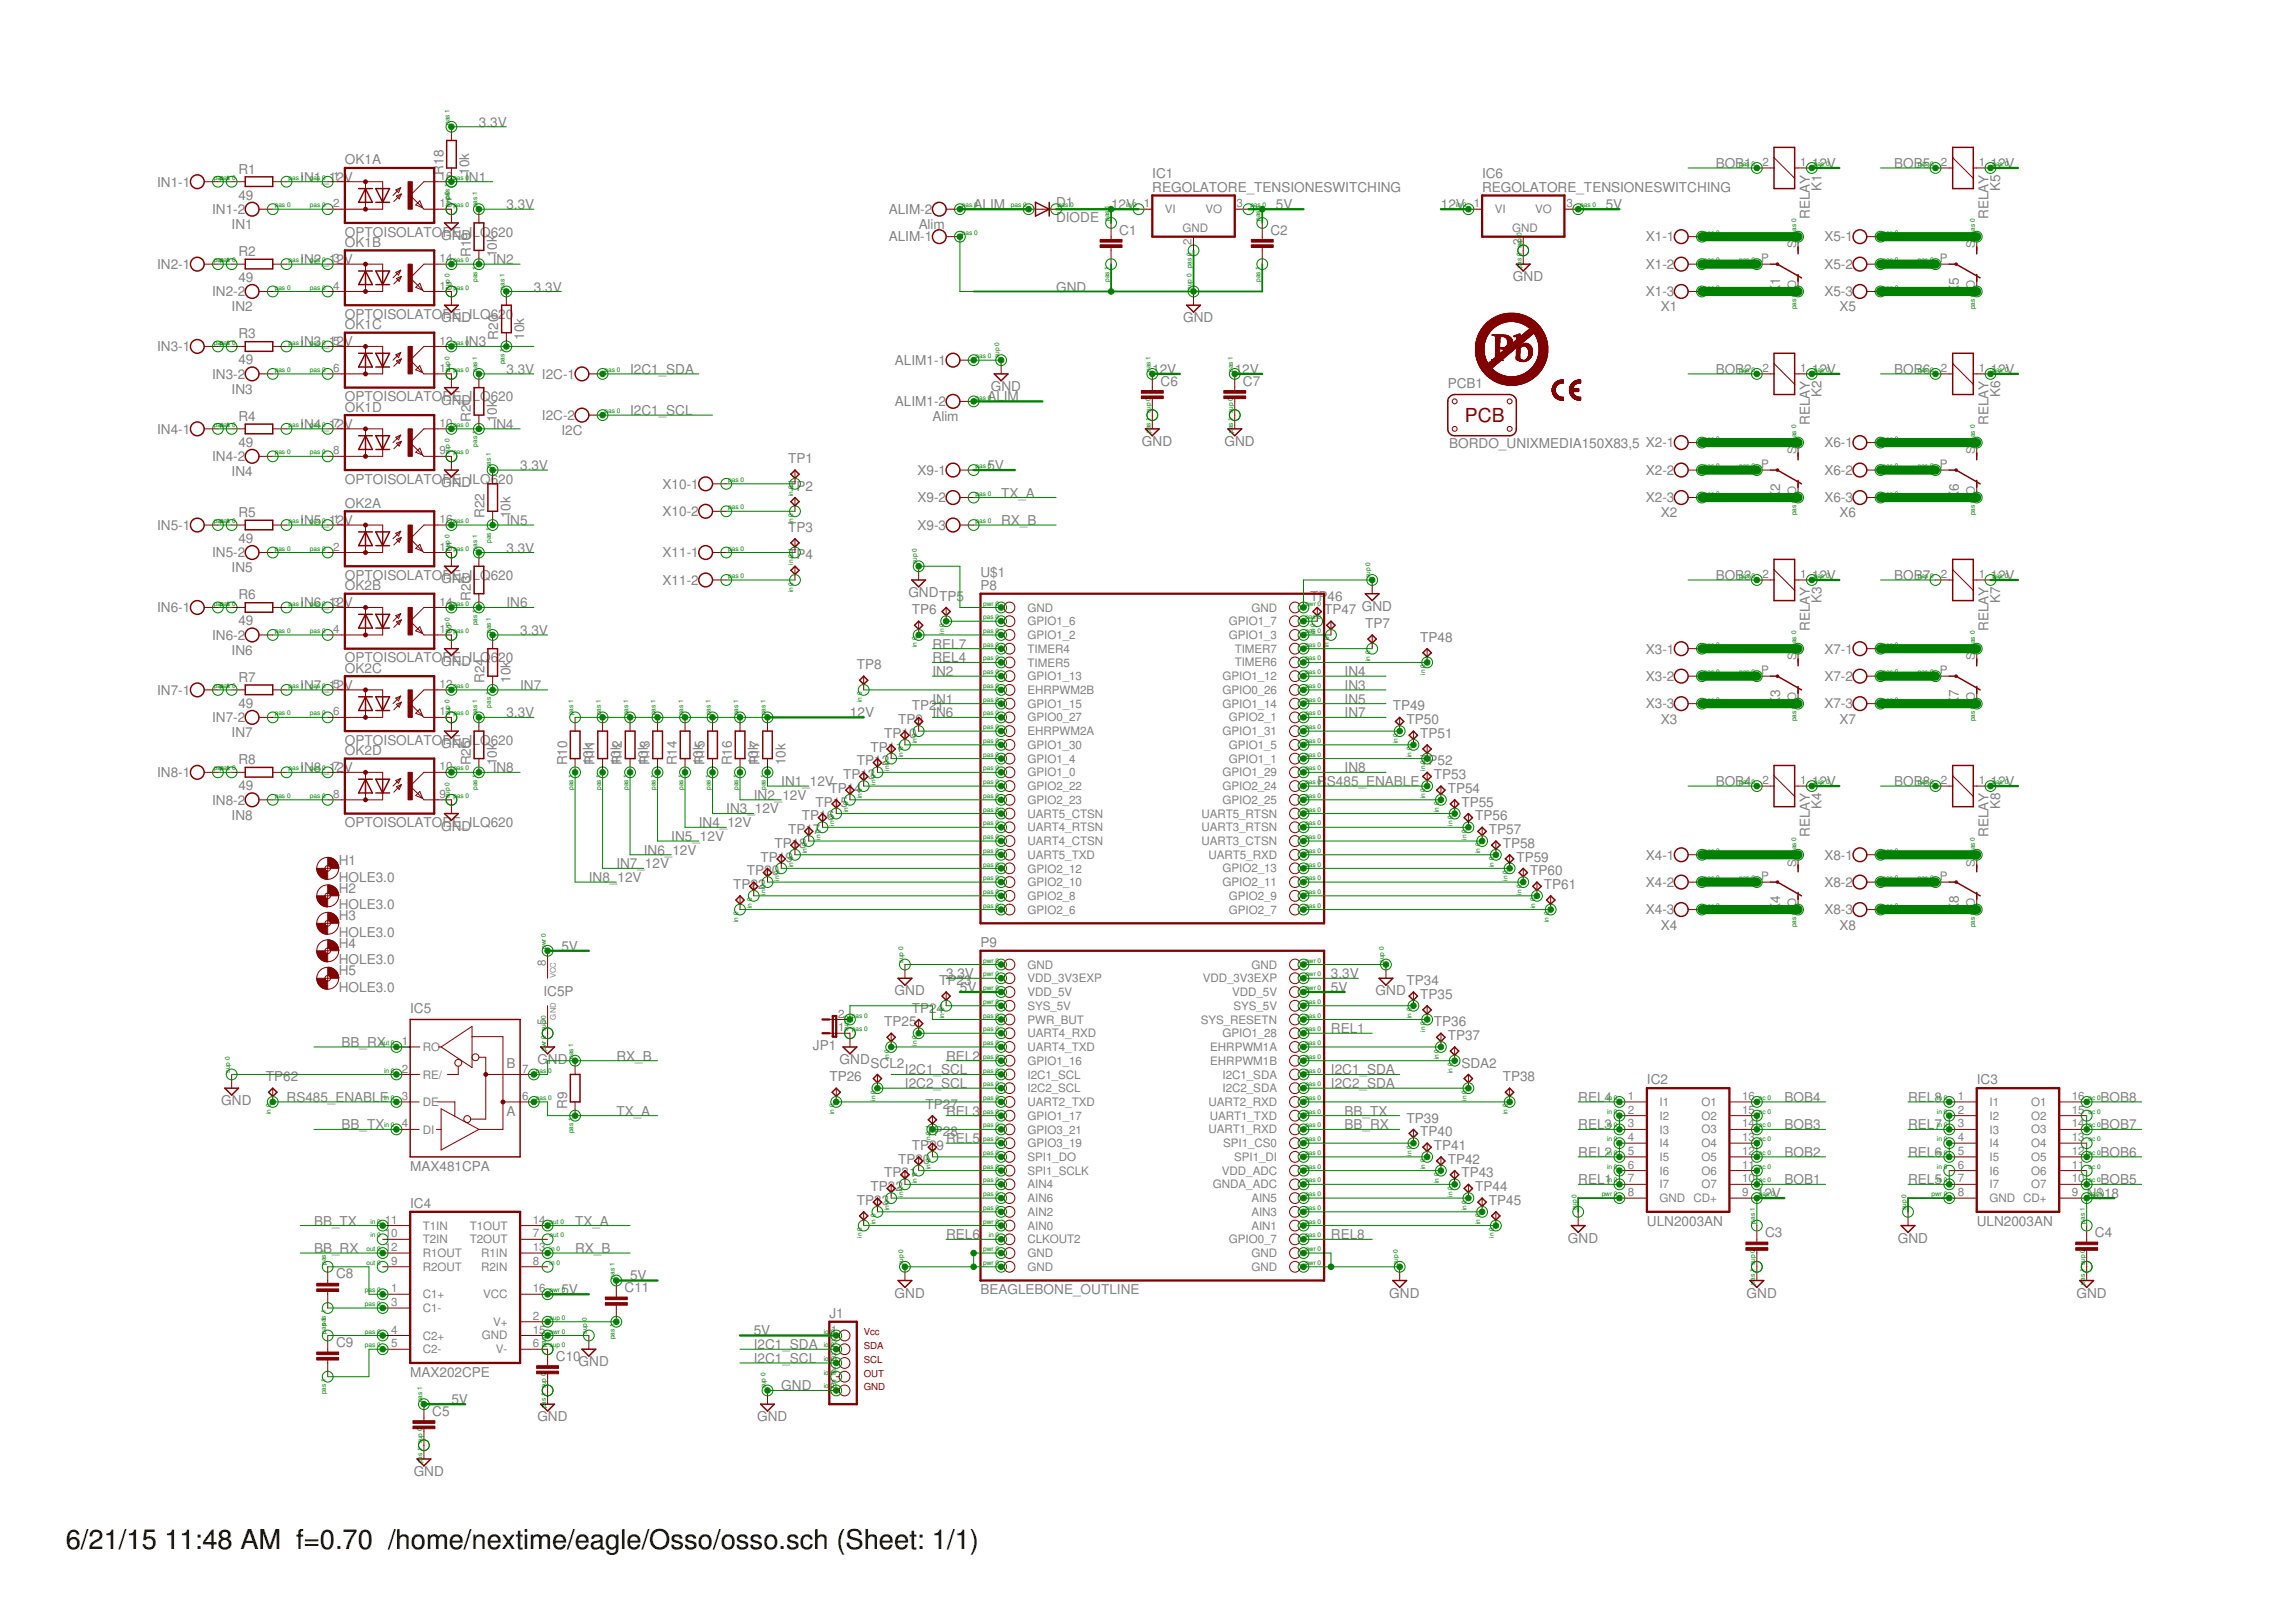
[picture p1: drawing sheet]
<svg xmlns="http://www.w3.org/2000/svg" width="297mm" height="210mm" viewBox="0 0 297 210" stroke-linecap="round" stroke-linejoin="round" font-family="sans-serif">
<defs><g id="words">
<g font-size="3.5">
<text x="8.5" y="200.4">6/21/15</text>
<text x="21.3" y="200.4">11:48 AM f=0.70 /home/nextime/eagle/Osso/osso.sch (Sheet: 1/1)</text>
</g>
<text font-size="2.5" fill="#800000" x="189.5" y="54.6">PCB</text>
<g font-size="1.8" fill="#808080">
<text x="62" y="16.4">3.3V</text>
<text x="30.9" y="22.5">R1</text>
<text x="38.9" y="23.5">IN1_12V</text>
<text x="44.6" y="21.3">OK1A</text>
<text x="57.4" y="22.6" transform="rotate(-90 57.4 22.6)">R18</text>
<text x="60.2" y="23.5">IN1</text>
<text x="60.7" y="22.6" transform="rotate(-90 60.7 22.6)">10k</text>
<text x="149.1" y="23.1">IC1</text>
<text x="191.7" y="23.1">IC6</text>
<text x="222" y="21.7">BOB1</text>
<text x="234.4" y="21.7">12V</text>
<text x="245.1" y="21.7">BOB5</text>
<text x="257.5" y="21.7">12V</text>
<text x="20.3" y="24.1">IN1-1</text>
<text x="27.4" y="27.7">IN1-2</text>
<text x="30" y="29.6">IN1</text>
<text x="30.9" y="25.8">49</text>
<text x="65.5" y="27.1">3.3V</text>
<text x="115" y="27.7">ALIM-2</text>
<text x="118.9" y="29.6">Alim</text>
<text x="126" y="27.1">ALIM</text>
<text x="136.6" y="28.7">DIODE</text>
<text x="136.6" y="26.7">D1</text>
<text x="143.7" y="27.1">12V</text>
<text x="149.1" y="24.8">REGOLATORE_TENSIONESWITCHING</text>
<text x="165.1" y="27.1">5V</text>
<text x="186.4" y="27.1">12V</text>
<text x="191.7" y="24.8">REGOLATORE_TENSIONESWITCHING</text>
<text x="207.7" y="27.1">5V</text>
<text x="234.1" y="28.4" transform="rotate(-90 234.1 28.4)">RELAY</text>
<text x="235.7" y="24.8" transform="rotate(-90 235.7 24.8)">K1</text>
<text x="257.3" y="28.4" transform="rotate(-90 257.3 28.4)">RELAY</text>
<text x="258.8" y="24.8" transform="rotate(-90 258.8 24.8)">K5</text>
<text x="20.3" y="34.8">IN2-1</text>
<text x="30.9" y="33.1">R2</text>
<text x="38.9" y="34.2">IN2_12V</text>
<text x="44.6" y="30.6">OPTOISOLATORE_ILQ620</text>
<text x="44.6" y="32">OK1B</text>
<text x="57.1" y="31.1">GND</text>
<text x="60.9" y="33.3" transform="rotate(-90 60.9 33.3)">R19</text>
<text x="63.7" y="34.2">IN2</text>
<text x="64.3" y="33.3" transform="rotate(-90 64.3 33.3)">10k</text>
<text x="115" y="31.2">ALIM-1</text>
<text x="144.8" y="30.4">C1</text>
<text x="164.4" y="30.4">C2</text>
<text x="212.9" y="31.2">X1-1</text>
<text x="212.9" y="34.8">X1-2</text>
<text x="236" y="31.2">X5-1</text>
<text x="236" y="34.8">X5-2</text>
<text x="27.4" y="38.4">IN2-2</text>
<text x="30" y="40.3">IN2</text>
<text x="30.9" y="36.5">49</text>
<text x="44.6" y="41.3">OPTOISOLATORE_ILQ620</text>
<text x="57.1" y="41.7">GND</text>
<text x="69.1" y="37.7">3.3V</text>
<text x="136.6" y="37.7">GND</text>
<text x="153.1" y="41.7">GND</text>
<text x="195.7" y="36.4">GND</text>
<text x="212.9" y="38.4">X1-3</text>
<text x="214.8" y="40.3">X1</text>
<text x="230.3" y="38.1" transform="rotate(-90 230.3 38.1)">K1</text>
<text x="236" y="38.4">X5-3</text>
<text x="238" y="40.3">X5</text>
<text x="253.4" y="38.1" transform="rotate(-90 253.4 38.1)">K5</text>
<text x="20.3" y="45.5">IN3-1</text>
<text x="30.9" y="47.1">49</text>
<text x="30.9" y="43.8">R3</text>
<text x="38.9" y="44.8">IN3_12V</text>
<text x="44.6" y="42.6">OK1C</text>
<text x="60.2" y="44.8">IN3</text>
<text x="64.5" y="44" transform="rotate(-90 64.5 44)">R20</text>
<text x="67.8" y="44" transform="rotate(-90 67.8 44)">10k</text>
<text x="115.8" y="47.2">ALIM1-1</text>
<text x="27.4" y="49">IN3-2</text>
<text x="30" y="51">IN3</text>
<text x="44.6" y="51.9">OPTOISOLATORE_ILQ620</text>
<text x="44.6" y="53.3">OK1D</text>
<text x="57.1" y="52.4">GND</text>
<text x="65.5" y="48.4">3.3V</text>
<text x="70.1" y="49">I2C-1</text>
<text x="81.5" y="48.4">I2C1_SDA</text>
<text x="81.5" y="53.7">I2C1_SCL</text>
<text x="115.8" y="52.6">ALIM1-2</text>
<text x="127.7" y="51.9">ALIM</text>
<text x="128.2" y="50.6">GND</text>
<text x="149.1" y="48.4">12V</text>
<text x="150.1" y="49.9">C6</text>
<text x="159.7" y="48.4">12V</text>
<text x="160.8" y="49.9">C7</text>
<text x="187.3" y="50.2">PCB1</text>
<text x="222" y="48.4">BOB2</text>
<text x="234.4" y="48.4">12V</text>
<text x="235.7" y="51.4" transform="rotate(-90 235.7 51.4)">K2</text>
<text x="245.1" y="48.4">BOB6</text>
<text x="257.5" y="48.4">12V</text>
<text x="258.8" y="51.4" transform="rotate(-90 258.8 51.4)">K6</text>
<text x="20.3" y="56.1">IN4-1</text>
<text x="27.4" y="59.7">IN4-2</text>
<text x="30.9" y="57.8">49</text>
<text x="30.9" y="54.5">R4</text>
<text x="38.9" y="55.5">IN4_12V</text>
<text x="60.9" y="54.6" transform="rotate(-90 60.9 54.6)">R21</text>
<text x="63.7" y="55.5">IN4</text>
<text x="64.3" y="54.6" transform="rotate(-90 64.3 54.6)">10k</text>
<text x="70.1" y="54.4">I2C-2</text>
<text x="72.6" y="56.3">I2C</text>
<text x="102" y="59.9">TP1</text>
<text x="120.6" y="54.5">Alim</text>
<text x="147.7" y="57.7">GND</text>
<text x="158.4" y="57.7">GND</text>
<text x="187.5" y="58">BORDO_UNIXMEDIA150X83,5 X2-1</text>
<text x="234.1" y="55" transform="rotate(-90 234.1 55)">RELAY</text>
<text x="236" y="57.9">X6-1</text>
<text x="257.3" y="55" transform="rotate(-90 257.3 55)">RELAY</text>
<text x="30" y="61.6">IN4</text>
<text x="44.6" y="62.6">OPTOISOLATORE_ILQ</text>
<text x="44.6" y="65.7">OK2A</text>
<text x="57.1" y="63.1">GND</text>
<text x="63.5" y="62.6">6</text>
<text x="64.5" y="62.6">20</text>
<text x="67.3" y="60.8">3.3V</text>
<text x="85.7" y="63.2">X10-1</text>
<text x="102" y="63.5">TP2</text>
<text x="118.7" y="61.5">X9-1</text>
<text x="118.7" y="65">X9-2</text>
<text x="127.7" y="60.8">5V</text>
<text x="129.5" y="64.4">TX_A</text>
<text x="212.9" y="61.5">X2-2</text>
<text x="212.9" y="65">X2-3</text>
<text x="230.3" y="64.8" transform="rotate(-90 230.3 64.8)">K2</text>
<text x="236" y="61.5">X6-2</text>
<text x="236" y="65">X6-3</text>
<text x="253.4" y="64.8" transform="rotate(-90 253.4 64.8)">K6</text>
<text x="20.3" y="68.6">IN5-1</text>
<text x="30.9" y="70.3">49</text>
<text x="30.9" y="66.9">R5</text>
<text x="38.9" y="67.9">IN5_12V</text>
<text x="62.7" y="67.1" transform="rotate(-90 62.7 67.1)">R22</text>
<text x="65.5" y="71.5">3.3V</text>
<text x="65.5" y="67.9">IN5</text>
<text x="66.1" y="67.1" transform="rotate(-90 66.1 67.1)">10k</text>
<text x="85.7" y="66.8">X10-2</text>
<text x="102" y="68.8">TP3</text>
<text x="118.7" y="68.6">X9-3</text>
<text x="129.5" y="67.9">RX_B</text>
<text x="214.8" y="67">X2</text>
<text x="238" y="67">X6</text>
<text x="27.4" y="72.1">IN5-2</text>
<text x="30" y="74.1">IN5</text>
<text x="30.9" y="77.6">R6</text>
<text x="44.6" y="75.1">OPTOISOLATORE_ILQ620</text>
<text x="44.6" y="76.4">OK2B</text>
<text x="57.1" y="75.5">GND</text>
<text x="60.9" y="77.7" transform="rotate(-90 60.9 77.7)">R23</text>
<text x="85.7" y="72.1">X11-1</text>
<text x="85.7" y="75.7">X11-2</text>
<text x="102" y="72.4">TP4</text>
<text x="117.5" y="77.3">GND</text>
<text x="121.5" y="77.7">TP5</text>
<text x="126.9" y="74.6">U$1</text>
<text x="126.9" y="76.4">P8</text>
<text x="169.5" y="77.7">TP</text>
<text x="171.8" y="77.7">46</text>
<text x="222" y="75.1">BOB3</text>
<text x="234.4" y="75.1">12V</text>
<text x="245.1" y="75.1">BOB7</text>
<text x="257.5" y="75.1">12V</text>
<text x="20.3" y="79.2">IN6-1</text>
<text x="27.4" y="82.8">IN6-2</text>
<text x="30.9" y="80.9">49</text>
<text x="38.9" y="78.6">IN6_12V</text>
<text x="65.5" y="78.6">IN6</text>
<text x="67.3" y="82.2">3.3V</text>
<text x="118" y="79.5">TP6</text>
<text x="120.6" y="83.9">REL7</text>
<text x="171.3" y="79.5">TP47</text>
<text x="176.2" y="79.1">GND</text>
<text x="176.6" y="81.3">TP7</text>
<text x="183.7" y="83.1">TP48</text>
<text x="234.1" y="81.7" transform="rotate(-90 234.1 81.7)">RELAY</text>
<text x="235.7" y="78.1" transform="rotate(-90 235.7 78.1)">K3</text>
<text x="257.3" y="81.7" transform="rotate(-90 257.3 81.7)">RELAY</text>
<text x="258.8" y="78.1" transform="rotate(-90 258.8 78.1)">K7</text>
<text x="20.3" y="89.9">IN7-1</text>
<text x="30" y="84.7">IN6</text>
<text x="30.9" y="88.2">R7</text>
<text x="38.9" y="89.3">IN7_12V</text>
<text x="44.6" y="85.7">OPTOISOLATORE_ILQ</text>
<text x="44.6" y="87.1">OK2C</text>
<text x="57.1" y="86.2">GND</text>
<text x="62.7" y="88.4" transform="rotate(-90 62.7 88.4)">R24</text>
<text x="63.5" y="85.7">6</text>
<text x="64.5" y="85.7">20</text>
<text x="66.1" y="88.4" transform="rotate(-90 66.1 88.4)">10k</text>
<text x="67.3" y="89.3">IN7</text>
<text x="110.9" y="86.6">TP8</text>
<text x="120.6" y="85.7">REL4</text>
<text x="120.6" y="87.5">IN2</text>
<text x="174" y="89.3">IN3</text>
<text x="174" y="87.5">IN4</text>
<text x="212.9" y="84.6">X3-1</text>
<text x="212.9" y="88.1">X3-2</text>
<text x="236" y="84.6">X7-1</text>
<text x="236" y="88.1">X7-2</text>
<text x="27.4" y="93.5">IN7-2</text>
<text x="30" y="95.4">IN7</text>
<text x="30.9" y="91.6">49</text>
<text x="65.5" y="92.8">3.3V</text>
<text x="110" y="92.8">12V</text>
<text x="114.4" y="95.5">TP10</text>
<text x="116.2" y="93.7">TP9</text>
<text x="118" y="91.9">TP21</text>
<text x="120.6" y="91.1">IN1</text>
<text x="120.6" y="92.8">IN6</text>
<text x="174" y="91.1">IN5</text>
<text x="174" y="92.8">IN7</text>
<text x="180.2" y="91.9">TP49</text>
<text x="182" y="93.7">TP50</text>
<text x="183.7" y="95.5">TP51</text>
<text x="212.9" y="91.7">X3-3</text>
<text x="214.8" y="93.6">X3</text>
<text x="230.3" y="91.4" transform="rotate(-90 230.3 91.4)">K3</text>
<text x="236" y="91.7">X7-3</text>
<text x="238" y="93.6">X7</text>
<text x="253.4" y="91.4" transform="rotate(-90 253.4 91.4)">K7</text>
<text x="20.3" y="100.6">IN8-1</text>
<text x="30.9" y="98.9">R8</text>
<text x="38.9" y="99.9">IN8_12V</text>
<text x="44.6" y="96.4">OPTOISOLATORE_ILQ620</text>
<text x="44.6" y="97.7">OK2D</text>
<text x="57.1" y="96.8">GND</text>
<text x="60.9" y="99.1" transform="rotate(-90 60.9 99.1)">R25</text>
<text x="63.7" y="99.9">IN8</text>
<text x="64.3" y="99.1" transform="rotate(-90 64.3 99.1)">10k</text>
<text x="73.4" y="99.1" transform="rotate(-90 73.4 99.1)">R10</text>
<text x="76.7" y="99.1" transform="rotate(-90 76.7 99.1)">10k</text>
<text x="76.9" y="99.1" transform="rotate(-90 76.9 99.1)">R11</text>
<text x="80.3" y="99.1" transform="rotate(-90 80.3 99.1)">10k</text>
<text x="80.5" y="99.1" transform="rotate(-90 80.5 99.1)">R12</text>
<text x="83.8" y="99.1" transform="rotate(-90 83.8 99.1)">10k</text>
<text x="84" y="99.1" transform="rotate(-90 84 99.1)">R13</text>
<text x="87.6" y="99.1" transform="rotate(-90 87.6 99.1)">R14</text>
<text x="90.9" y="99.1" transform="rotate(-90 90.9 99.1)">10k</text>
<text x="91.1" y="99.1" transform="rotate(-90 91.1 99.1)">R15</text>
<text x="94.7" y="99.1" transform="rotate(-90 94.7 99.1)">R16</text>
<text x="98.1" y="99.1" transform="rotate(-90 98.1 99.1)">10k</text>
<text x="98.2" y="99.1" transform="rotate(-90 98.2 99.1)">R17</text>
<text x="101.1" y="101.7">IN1_12V</text>
<text x="101.6" y="99.1" transform="rotate(-90 101.6 99.1)">10k</text>
<text x="109.1" y="100.8">TP13</text>
<text x="110.9" y="99.1">TP12</text>
<text x="112.6" y="97.3">TP11</text>
<text x="170.4" y="101.7">R</text>
<text x="171.7" y="101.7">S485_ENABLE</text>
<text x="174" y="99.9">IN8</text>
<text x="183.7" y="99.1">TP52</text>
<text x="185.5" y="100.8">TP53</text>
<text x="222" y="101.7">BOB4</text>
<text x="234.4" y="101.7">12V</text>
<text x="245.1" y="101.7">BOB8</text>
<text x="257.5" y="101.7">12V</text>
<text x="27.4" y="104.1">IN8-2</text>
<text x="30" y="106.1">IN8</text>
<text x="30.9" y="102.3">49</text>
<text x="44.6" y="107.1">OPTOISOLATORE_ILQ620</text>
<text x="57.1" y="107.5">GND</text>
<text x="90.4" y="107.1">IN4_12V</text>
<text x="94" y="105.3">IN3_12V</text>
<text x="97.5" y="103.5">IN2_12V</text>
<text x="102" y="107.9">TP17</text>
<text x="103.7" y="106.2">TP16</text>
<text x="105.5" y="104.4">TP15</text>
<text x="107.3" y="102.6">TP14</text>
<text x="187.3" y="102.6">TP54</text>
<text x="189.1" y="104.4">TP55</text>
<text x="190.8" y="106.2">TP56</text>
<text x="192.6" y="107.9">TP57</text>
<text x="235.7" y="104.7" transform="rotate(-90 235.7 104.7)">K4</text>
<text x="258.8" y="104.7" transform="rotate(-90 258.8 104.7)">K8</text>
<text x="43.8" y="112">H1</text>
<text x="79.7" y="112.4">IN7_12V</text>
<text x="83.3" y="110.6">IN6_12V</text>
<text x="86.9" y="108.8">IN5_12V</text>
<text x="96.6" y="113.3">TP20</text>
<text x="98.4" y="111.5">TP19</text>
<text x="100.2" y="109.7">TP18</text>
<text x="194.4" y="109.7">TP58</text>
<text x="196.2" y="111.5">TP59</text>
<text x="198" y="113.3">TP60</text>
<text x="212.9" y="111.2">X4-1</text>
<text x="234.1" y="108.3" transform="rotate(-90 234.1 108.3)">RELAY</text>
<text x="236" y="111.2">X8-1</text>
<text x="257.3" y="108.3" transform="rotate(-90 257.3 108.3)">RELAY</text>
<text x="43.8" y="114.1">HOLE3.0</text>
<text x="43.8" y="117.7">HOLE3.0</text>
<text x="43.8" y="115.5">H2</text>
<text x="43.8" y="119.1">H3</text>
<text x="76.2" y="114.2">IN8_12V</text>
<text x="94.9" y="115.1">TP22</text>
<text x="199.7" y="115.1">TP61</text>
<text x="212.9" y="114.8">X4-2</text>
<text x="212.9" y="118.3">X4-3</text>
<text x="230.3" y="118.1" transform="rotate(-90 230.3 118.1)">K4</text>
<text x="236" y="114.8">X8-2</text>
<text x="236" y="118.3">X8-3</text>
<text x="253.4" y="118.1" transform="rotate(-90 253.4 118.1)">K8</text>
<text x="43.8" y="121.2">HOLE3.0</text>
<text x="43.8" y="124.8">HOLE3.0</text>
<text x="43.8" y="122.6">H4</text>
<text x="72.6" y="123">5V</text>
<text x="126.9" y="122.6">P9</text>
<text x="214.8" y="120.3">X4</text>
<text x="238" y="120.3">X8</text>
<text x="43.8" y="128.3">HOLE3.0</text>
<text x="43.8" y="126.2">H5</text>
<text x="53.1" y="131">IC5</text>
<text x="70.3" y="128.9">IC5P</text>
<text x="115.7" y="128.8">GND</text>
<text x="118" y="131">TP24</text>
<text x="121.5" y="127.5">TP23</text>
<text x="122.4" y="126.6">3.3V</text>
<text x="124.2" y="128.4">5V</text>
<text x="172.2" y="128.4">5V</text>
<text x="172.2" y="126.6">3.3V</text>
<text x="178" y="128.8">GND</text>
<text x="182" y="127.5">TP34</text>
<text x="183.7" y="129.3">TP35</text>
<text x="44.2" y="135.5">BB_RX</text>
<text x="69.5" y="137.7">GND</text>
<text x="79.7" y="137.3">RX_B</text>
<text x="105.2" y="135.9">JP1</text>
<text x="108.6" y="137.7">GND</text>
<text x="114.4" y="132.8">TP25</text>
<text x="122.4" y="137.3">REL2</text>
<text x="172.2" y="133.7">REL1</text>
<text x="185.5" y="132.8">TP36</text>
<text x="187.3" y="134.6">TP37</text>
<text x="28.6" y="143">GND</text>
<text x="34.4" y="139.9">TP62</text>
<text x="37.1" y="142.6">RS485_ENABLE</text>
<text x="65.5" y="138.2">B</text>
<text x="73.4" y="143.5" transform="rotate(-90 73.4 143.5)">R9</text>
<text x="107.3" y="139.9">TP26</text>
<text x="112.6" y="138.2">SCL2</text>
<text x="117.1" y="139">I2C1_SCL</text>
<text x="117.1" y="140.8">I2C2_SCL</text>
<text x="119.7" y="143.5">TP27</text>
<text x="172.2" y="139">I2C1_SDA</text>
<text x="172.2" y="140.8">I2C2_SDA</text>
<text x="189.1" y="138.2">SDA2</text>
<text x="194.4" y="139.9">TP38</text>
<text x="204.2" y="142.6">REL4</text>
<text x="213.1" y="140.3">IC2</text>
<text x="230.8" y="142.6">BOB4</text>
<text x="246.8" y="142.6">REL8</text>
<text x="255.7" y="140.3">IC3</text>
<text x="271.7" y="142.6">BOB8</text>
<text x="44.2" y="146.2">BB_TX</text>
<text x="65.5" y="144.4">A</text>
<text x="79.7" y="144.4">TX_A</text>
<text x="118" y="148.8">TP29</text>
<text x="119.7" y="147">TP28</text>
<text x="122.4" y="144.4">REL3</text>
<text x="122.4" y="147.9">REL5</text>
<text x="174" y="146.2">BB_RX</text>
<text x="174" y="144.4">BB_TX</text>
<text x="182" y="145.3">TP39</text>
<text x="183.7" y="147">TP40</text>
<text x="185.5" y="148.8">TP41</text>
<text x="204.2" y="149.7">REL2</text>
<text x="204.2" y="146.2">REL3</text>
<text x="230.8" y="149.7">BOB2</text>
<text x="230.8" y="146.2">BOB3</text>
<text x="246.8" y="149.7">REL6</text>
<text x="246.8" y="146.2">REL7</text>
<text x="271.7" y="149.7">BOB6</text>
<text x="271.7" y="146.2">BOB7</text>
<text x="53.1" y="151.5">MAX481CPA</text>
<text x="110.9" y="155.9">TP33</text>
<text x="112.6" y="154.2">TP32</text>
<text x="114.4" y="152.4">TP31</text>
<text x="116.2" y="150.6">TP30</text>
<text x="187.3" y="150.6">TP42</text>
<text x="189.1" y="152.4">TP43</text>
<text x="190.8" y="154.2">TP44</text>
<text x="192.6" y="155.9">TP45</text>
<text x="204.2" y="153.3">REL1</text>
<text x="227.3" y="155">12V</text>
<text x="230.8" y="153.3">BOB1</text>
<text x="246.8" y="153.3">REL5</text>
<text x="270" y="155">N$18</text>
<text x="271.7" y="153.3">BOB5</text>
<text x="40.6" y="158.6">BB_TX</text>
<text x="53.1" y="156.4">IC4</text>
<text x="74.4" y="158.6">TX_A</text>
<text x="122.4" y="160.4">REL6</text>
<text x="172.2" y="160.4">REL8</text>
<text x="202.8" y="160.8">GND</text>
<text x="213.1" y="158.6">ULN2003AN</text>
<text x="228.4" y="160.1">C3</text>
<text x="245.5" y="160.8">GND</text>
<text x="255.7" y="158.6">ULN2003AN</text>
<text x="271" y="160.1">C4</text>
<text x="40.6" y="162.2">BB_RX</text>
<text x="43.5" y="165.4">C8</text>
<text x="72.6" y="167.5">5V</text>
<text x="74.4" y="162.2">RX_B</text>
<text x="80.8" y="167.2">C11</text>
<text x="81.5" y="165.7">5V</text>
<text x="115.7" y="167.9">GND</text>
<text x="126.9" y="167.5">BEAGLEBONE_OUTLINE</text>
<text x="179.7" y="167.9">GND</text>
<text x="226" y="167.9">GND</text>
<text x="268.6" y="167.9">GND</text>
<text x="97.5" y="172.8">5V</text>
<text x="107.3" y="170.6">J1</text>
<text x="43.5" y="174.3">C9</text>
<text x="53.1" y="178.2">MAX202CPE</text>
<text x="71.9" y="176.1">C10</text>
<text x="74.9" y="176.8">GND</text>
<text x="97.5" y="174.6">I2C1_SDA</text>
<text x="97.5" y="176.4">I2C1_SCL</text>
<text x="101.1" y="179.9">GND</text>
<text x="55.9" y="183.2">C5</text>
<text x="58.4" y="181.7">5V</text>
<text x="69.5" y="183.9">GND</text>
<text x="98" y="183.9">GND</text>
<text x="53.5" y="191">GND</text>
</g>
<g font-size="1.5" fill="#808080">
<text x="43.1" y="23.3">1</text>
<text x="56.9" y="23.3">16</text>
<text x="228" y="21.5">2</text>
<text x="232.9" y="21.5">1</text>
<text x="251.1" y="21.5">2</text>
<text x="256" y="21.5">1</text>
<text x="43.1" y="26.8">2</text>
<text x="56.9" y="26.8">15</text>
<text x="148" y="26.8">1</text>
<text x="150.7" y="27.6">VI</text>
<text x="155.9" y="27.6">VO</text>
<text x="160" y="26.8">3</text>
<text x="190.7" y="26.8">1</text>
<text x="193.4" y="27.6">VI</text>
<text x="198.6" y="27.6">VO</text>
<text x="202.7" y="26.8">3</text>
<text x="43.1" y="33.9">3</text>
<text x="56.9" y="33.9">14</text>
<text x="153" y="30.1">GND</text>
<text x="154.2" y="31.7" transform="rotate(-90 154.2 31.7)">2</text>
<text x="195.6" y="30.1">GND</text>
<text x="196.8" y="31.7" transform="rotate(-90 196.8 31.7)">2</text>
<text x="227.8" y="33.9">P</text>
<text x="232.4" y="32.1" transform="rotate(-90 232.4 32.1)">S</text>
<text x="250.9" y="33.9">P</text>
<text x="255.5" y="32.1" transform="rotate(-90 255.5 32.1)">S</text>
<text x="43.1" y="37.5">4</text>
<text x="56.9" y="37.5">13</text>
<text x="232.4" y="37.4" transform="rotate(-90 232.4 37.4)">O</text>
<text x="255.5" y="37.4" transform="rotate(-90 255.5 37.4)">O</text>
<text x="43.1" y="44.6">5</text>
<text x="56.9" y="44.6">12</text>
<text x="43.1" y="48.1">6</text>
<text x="56.9" y="48.1">11</text>
<text x="228" y="48.1">2</text>
<text x="232.9" y="48.1">1</text>
<text x="251.1" y="48.1">2</text>
<text x="256" y="48.1">1</text>
<text x="43.1" y="55.3">7</text>
<text x="43.1" y="58.8">8</text>
<text x="56.9" y="58.8">9</text>
<text x="56.9" y="55.3">10</text>
<text x="232.4" y="58.8" transform="rotate(-90 232.4 58.8)">S</text>
<text x="255.5" y="58.8" transform="rotate(-90 255.5 58.8)">S</text>
<text x="227.8" y="60.6">P</text>
<text x="232.4" y="64" transform="rotate(-90 232.4 64)">O</text>
<text x="250.9" y="60.6">P</text>
<text x="255.5" y="64" transform="rotate(-90 255.5 64)">O</text>
<text x="43.1" y="67.7">1</text>
<text x="43.1" y="71.3">2</text>
<text x="56.9" y="71.3">15</text>
<text x="56.9" y="67.7">16</text>
<text x="228" y="74.8">2</text>
<text x="232.9" y="74.8">1</text>
<text x="251.1" y="74.8">2</text>
<text x="256" y="74.8">1</text>
<text x="43.1" y="78.4">3</text>
<text x="43.1" y="81.9">4</text>
<text x="56.9" y="81.9">13</text>
<text x="56.9" y="78.4">14</text>
<text x="132.9" y="79.1">GND</text>
<text x="132.9" y="80.9">GPIO1_6</text>
<text x="132.9" y="82.7">GPIO1_2</text>
<text x="159" y="80.9">GPIO1_7</text>
<text x="159" y="82.7">GPIO1_3</text>
<text x="161.9" y="79.1">GND</text>
<text x="43.1" y="89">5</text>
<text x="56.9" y="89">12</text>
<text x="132.9" y="84.5">TIMER4</text>
<text x="132.9" y="86.3">TIMER5</text>
<text x="132.9" y="88">GPIO1_13</text>
<text x="132.9" y="89.8">EHRPWM2B</text>
<text x="158.2" y="88">GPIO1_12</text>
<text x="158.2" y="89.8">GPIO0_26</text>
<text x="159.7" y="84.5">TIMER7</text>
<text x="159.7" y="86.2">TIMER6</text>
<text x="227.8" y="87.3">P</text>
<text x="232.4" y="85.5" transform="rotate(-90 232.4 85.5)">S</text>
<text x="250.9" y="87.3">P</text>
<text x="255.5" y="85.5" transform="rotate(-90 255.5 85.5)">S</text>
<text x="43.1" y="92.6">6</text>
<text x="56.9" y="92.6">11</text>
<text x="132.9" y="91.6">GPIO1_15</text>
<text x="132.9" y="93.4">GPIO0_27</text>
<text x="132.9" y="95.1">EHRPWM2A</text>
<text x="158.2" y="91.6">GPIO1_14</text>
<text x="158.2" y="95.1">GPIO1_31</text>
<text x="159" y="93.4">GPIO2_1</text>
<text x="232.4" y="90.7" transform="rotate(-90 232.4 90.7)">O</text>
<text x="255.5" y="90.7" transform="rotate(-90 255.5 90.7)">O</text>
<text x="43.1" y="99.7">7</text>
<text x="56.9" y="99.7">10</text>
<text x="132.9" y="96.9">GPIO1_30</text>
<text x="132.9" y="98.7">GPIO1_4</text>
<text x="132.9" y="100.5">GPIO1_0</text>
<text x="158.2" y="100.5">GPIO1_29</text>
<text x="159" y="96.9">GPIO1_5</text>
<text x="159" y="98.7">GPIO1_1</text>
<text x="228" y="101.5">2</text>
<text x="232.9" y="101.5">1</text>
<text x="251.1" y="101.5">2</text>
<text x="256" y="101.5">1</text>
<text x="43.1" y="103.2">8</text>
<text x="56.9" y="103.2">9</text>
<text x="132.9" y="102.3">GPIO2_22</text>
<text x="132.9" y="104">GPIO2_23</text>
<text x="132.9" y="105.8">UART5_CTSN</text>
<text x="132.9" y="107.6">UART4_RTSN</text>
<text x="155.4" y="105.8">UART5_RTSN</text>
<text x="155.4" y="107.6">UART3_RTSN</text>
<text x="158.2" y="102.2">GPIO2_24</text>
<text x="158.2" y="104">GPIO2_25</text>
<text x="132.9" y="109.4">UART4_CTSN</text>
<text x="132.9" y="111.1">UART5_TXD</text>
<text x="132.9" y="112.9">GPIO2_12</text>
<text x="155.4" y="109.4">UART3_CTSN</text>
<text x="156.3" y="111.1">UART5_RXD</text>
<text x="158.2" y="112.9">GPIO2_13</text>
<text x="227.8" y="113.9">P</text>
<text x="232.4" y="112.1" transform="rotate(-90 232.4 112.1)">S</text>
<text x="250.9" y="113.9">P</text>
<text x="255.5" y="112.1" transform="rotate(-90 255.5 112.1)">S</text>
<text x="132.9" y="114.7">GPIO2_10</text>
<text x="132.9" y="116.5">GPIO2_8</text>
<text x="132.9" y="118.2">GPIO2_6</text>
<text x="158.2" y="114.7">GPIO2_11</text>
<text x="159" y="116.5">GPIO2_9</text>
<text x="159" y="118.2">GPIO2_7</text>
<text x="232.4" y="117.4" transform="rotate(-90 232.4 117.4)">O</text>
<text x="255.5" y="117.4" transform="rotate(-90 255.5 117.4)">O</text>
<text x="70.6" y="125" transform="rotate(-90 70.6 125)">8</text>
<text x="132.9" y="125.4">GND</text>
<text x="161.9" y="125.4">GND</text>
<text x="108.4" y="131.7">2</text>
<text x="132.9" y="127.1">VDD_3V3EXP</text>
<text x="132.9" y="128.9">VDD_5V</text>
<text x="132.9" y="130.7">SYS_5V</text>
<text x="155.6" y="127.1">VDD_3V3EXP</text>
<text x="159.4" y="128.9">VDD_5V</text>
<text x="159.6" y="130.7">SYS_5V</text>
<text x="52" y="135.2">1</text>
<text x="54.7" y="136">RO</text>
<text x="70.6" y="132.6" transform="rotate(-90 70.6 132.6)">5</text>
<text x="108.4" y="133.5">1</text>
<text x="132.9" y="132.5">PWR_BUT</text>
<text x="132.9" y="134.2">UART4_RXD</text>
<text x="132.9" y="136">UART4_TXD</text>
<text x="132.9" y="137.8">GPIO1_16</text>
<text x="155.4" y="132.5">SYS_RESETN</text>
<text x="156.6" y="136">EHRPWM1A</text>
<text x="156.6" y="137.8">EHRPWM1B</text>
<text x="158.2" y="134.2">GPIO1_28</text>
<text x="52" y="138.8">2</text>
<text x="52" y="142.4">3</text>
<text x="54.7" y="139.6">RE/</text>
<text x="54.7" y="143.1">DE</text>
<text x="67.5" y="142.4">6</text>
<text x="67.5" y="138.8">7</text>
<text x="132.9" y="139.6">I2C1_SCL</text>
<text x="132.9" y="141.4">I2C2_SCL</text>
<text x="132.9" y="143.1">UART2_TXD</text>
<text x="156.3" y="143.1">UART2_RXD</text>
<text x="158.2" y="139.6">I2C1_SDA</text>
<text x="158.2" y="141.3">I2C2_SDA</text>
<text x="210.6" y="142.4">1</text>
<text x="214.7" y="143.1">I1</text>
<text x="220.1" y="143.1">O1</text>
<text x="225.4" y="142.4">16</text>
<text x="253.3" y="142.4">1</text>
<text x="257.4" y="143.1">I1</text>
<text x="262.8" y="143.1">O1</text>
<text x="268" y="142.4">16</text>
<text x="52" y="145.9">4</text>
<text x="54.7" y="146.7">DI</text>
<text x="132.9" y="144.9">GPIO1_17</text>
<text x="132.9" y="146.7">GPIO3_21</text>
<text x="132.9" y="148.5">GPIO3_19</text>
<text x="156.3" y="146.7">UART1_RXD</text>
<text x="156.5" y="144.9">UART1_TXD</text>
<text x="158.3" y="148.5">SPI1_CS0</text>
<text x="210.6" y="144.1">2</text>
<text x="210.6" y="145.9">3</text>
<text x="210.6" y="147.7">4</text>
<text x="210.6" y="149.5">5</text>
<text x="214.7" y="144.9">I2</text>
<text x="214.7" y="146.7">I3</text>
<text x="214.7" y="148.5">I4</text>
<text x="220.1" y="144.9">O2</text>
<text x="220.1" y="146.7">O3</text>
<text x="220.1" y="148.5">O4</text>
<text x="225.4" y="144.1">15</text>
<text x="225.4" y="145.9">14</text>
<text x="225.4" y="147.7">13</text>
<text x="225.4" y="149.5">12</text>
<text x="253.3" y="144.1">2</text>
<text x="253.3" y="145.9">3</text>
<text x="253.3" y="147.7">4</text>
<text x="253.3" y="149.5">5</text>
<text x="257.4" y="144.9">I2</text>
<text x="257.4" y="146.7">I3</text>
<text x="257.4" y="148.5">I4</text>
<text x="262.8" y="144.9">O2</text>
<text x="262.8" y="146.7">O3</text>
<text x="262.8" y="148.5">O4</text>
<text x="268" y="144.1">15</text>
<text x="268" y="145.9">14</text>
<text x="268" y="147.7">13</text>
<text x="268" y="149.5">12</text>
<text x="132.9" y="150.2">SPI1_DO</text>
<text x="132.9" y="152">SPI1_SCLK</text>
<text x="132.9" y="153.8">AIN4</text>
<text x="132.9" y="155.6">AIN6</text>
<text x="156.9" y="153.8">GNDA_ADC</text>
<text x="158.1" y="152">VDD_ADC</text>
<text x="159.6" y="150.2">SPI1_DI</text>
<text x="161.9" y="155.6">AIN5</text>
<text x="210.6" y="151.2">6</text>
<text x="210.6" y="153">7</text>
<text x="210.6" y="154.8">8</text>
<text x="214.7" y="150.2">I5</text>
<text x="214.7" y="152">I6</text>
<text x="214.7" y="153.8">I7</text>
<text x="214.7" y="155.6">GND CD+</text>
<text x="220.1" y="150.2">O5</text>
<text x="220.1" y="152">O6</text>
<text x="220.1" y="153.8">O7</text>
<text x="225.4" y="151.2">11</text>
<text x="225.4" y="153">10</text>
<text x="225.4" y="154.8">9</text>
<text x="253.3" y="151.2">6</text>
<text x="253.3" y="153">7</text>
<text x="253.3" y="154.8">8</text>
<text x="257.4" y="150.2">I5</text>
<text x="257.4" y="152">I6</text>
<text x="257.4" y="153.8">I7</text>
<text x="257.4" y="155.6">GND CD+</text>
<text x="262.8" y="150.2">O5</text>
<text x="262.8" y="152">O6</text>
<text x="262.8" y="153.8">O7</text>
<text x="268" y="151.2">11</text>
<text x="268" y="153">10</text>
<text x="268" y="154.8">9</text>
<text x="49.8" y="158.3">11</text>
<text x="49.8" y="160.1">10</text>
<text x="49.8" y="161.9">12</text>
<text x="54.7" y="159.1">T1IN</text>
<text x="54.7" y="160.9">T2IN</text>
<text x="60.8" y="159.1">T1OUT</text>
<text x="60.8" y="160.9">T2OUT</text>
<text x="68.9" y="161.9">13</text>
<text x="68.9" y="158.3">14</text>
<text x="68.9" y="160.1">7</text>
<text x="132.9" y="157.4">AIN2</text>
<text x="132.9" y="159.1">AIN0</text>
<text x="132.9" y="160.9">CLKOUT2</text>
<text x="159" y="160.9">GPIO0_7</text>
<text x="161.9" y="157.3">AIN3</text>
<text x="161.9" y="159.1">AIN1</text>
<text x="50.6" y="167.2">1</text>
<text x="50.6" y="163.7">9</text>
<text x="54.7" y="164.5">R2OUT</text>
<text x="54.7" y="162.7">R1OUT</text>
<text x="62.3" y="162.7">R1IN</text>
<text x="62.3" y="164.5">R2IN</text>
<text x="68.9" y="163.7">8</text>
<text x="68.9" y="167.2">16</text>
<text x="132.9" y="162.7">GND</text>
<text x="132.9" y="164.5">GND</text>
<text x="161.9" y="162.7">GND</text>
<text x="161.9" y="164.5">GND</text>
<text x="50.6" y="169">3</text>
<text x="50.6" y="172.6">4</text>
<text x="54.7" y="169.8">C1-</text>
<text x="54.7" y="168">C1+</text>
<text x="54.7" y="173.4">C2+</text>
<text x="62.3" y="173.3">GND</text>
<text x="62.5" y="168">VCC</text>
<text x="63.8" y="171.6">V+</text>
<text x="68.9" y="172.6">15</text>
<text x="68.9" y="170.8">2</text>
<text x="107.5" y="172.6">1</text>
<text x="50.6" y="174.3">5</text>
<text x="54.7" y="175.1">C2-</text>
<text x="64.2" y="175.1">V-</text>
<text x="68.9" y="174.3">6</text>
<text x="107.5" y="174.3">2</text>
<text x="107.5" y="176.1">3</text>
<text x="107.5" y="177.9">4</text>
<text x="107.5" y="179.7">5</text>
</g>
<g font-size="1.2" fill="#800000">
<text x="111.7" y="172.8">Vcc</text>
<text x="111.7" y="174.6">SDA</text>
<text x="111.7" y="176.4">SCL</text>
<text x="111.7" y="178.2">OUT</text>
<text x="111.7" y="179.9">GND</text>
</g>
<g font-size="1" fill="#808080">
<text x="71.9" y="131.9" transform="rotate(-90 71.9 131.9)">GND</text>
<text x="71.9" y="126.6" transform="rotate(-90 71.9 126.6)">VCC</text>
</g>
<g font-size=".8" fill="#008000">
<text x="58.2" y="16.2" transform="rotate(-90 58.2 16.2)">pas 1</text>
<text x="27.7" y="23.3">papsa1s 0</text>
<text x="37.3" y="23.3">pas 1</text>
<text x="40.1" y="23.3">pas 0</text>
<text x="58.7" y="23.3">pas 0</text>
<text x="225" y="21.5">pas 0</text>
<text x="234.7" y="21.5">pas 0</text>
<text x="248.1" y="21.5">pas 0</text>
<text x="257.8" y="21.5">pas 0</text>
<text x="35.5" y="26.8">pas 0</text>
<text x="40.1" y="26.8">pas 0</text>
<text x="58.2" y="26.8" transform="rotate(-90 58.2 26.8)">suppa0s 1</text>
<text x="58.7" y="26.8">pas 0</text>
<text x="61.7" y="26.8" transform="rotate(-90 61.7 26.8)">pas 1</text>
<text x="124.4" y="26.8">pas 0</text>
<text x="130.8" y="26.8">pas 0</text>
<text x="136.9" y="26.8">pas 0</text>
<text x="143.5" y="28.6" transform="rotate(-90 143.5 28.6)">pas</text>
<text x="143.5" y="27" transform="rotate(-90 143.5 27)">1</text>
<text x="145.7" y="26.8">in 0</text>
<text x="161.8" y="26.8">pas 0</text>
<text x="163" y="28.6" transform="rotate(-90 163 28.6)">pas 1</text>
<text x="188.4" y="26.8">in 0</text>
<text x="204.4" y="26.8">pas 0</text>
<text x="27.7" y="33.9">papsa1s 0</text>
<text x="37.3" y="33.9">pas 1</text>
<text x="40.1" y="33.9">pas 0</text>
<text x="58.7" y="33.9">pas 0</text>
<text x="124.4" y="30.4">pas 0</text>
<text x="154.2" y="34.7" transform="rotate(-90 154.2 34.7)">pas 0</text>
<text x="196.8" y="34.7" transform="rotate(-90 196.8 34.7)">pas 0 sup</text>
<text x="196.8" y="30.6" transform="rotate(-90 196.8 30.6)">0</text>
<text x="220.4" y="30.4">pas 0</text>
<text x="220.4" y="33.9">pas 0</text>
<text x="225" y="33.9">pas 0</text>
<text x="232.4" y="30.4" transform="rotate(-90 232.4 30.4)">pas 0</text>
<text x="243.5" y="30.4">pas 0</text>
<text x="243.5" y="33.9">pas 0</text>
<text x="248.1" y="33.9">pas 0</text>
<text x="255.5" y="30.4" transform="rotate(-90 255.5 30.4)">pas 0</text>
<text x="35.5" y="37.5">pas 0</text>
<text x="40.1" y="37.5">pas 0</text>
<text x="58.2" y="37.5" transform="rotate(-90 58.2 37.5)">sup 0</text>
<text x="58.7" y="37.5">pas 0</text>
<text x="61.7" y="36.5" transform="rotate(-90 61.7 36.5)">pas 1</text>
<text x="65.3" y="37.5" transform="rotate(-90 65.3 37.5)">pas 1</text>
<text x="143.5" y="36.5" transform="rotate(-90 143.5 36.5)">pas 1</text>
<text x="154.2" y="37.5" transform="rotate(-90 154.2 37.5)">sup 0</text>
<text x="163" y="36.5" transform="rotate(-90 163 36.5)">pas 1</text>
<text x="220.4" y="37.5">pas 0</text>
<text x="232.4" y="40" transform="rotate(-90 232.4 40)">pas 0</text>
<text x="243.5" y="37.5">pas 0</text>
<text x="255.5" y="40" transform="rotate(-90 255.5 40)">pas 0</text>
<text x="27.7" y="44.6">papsa1s 0</text>
<text x="37.3" y="44.6">pas 1</text>
<text x="40.1" y="44.6">pas 0</text>
<text x="58.7" y="44.6">pas 0</text>
<text x="65.3" y="47.1" transform="rotate(-90 65.3 47.1)">pas 1</text>
<text x="126.2" y="46.4">pas 0</text>
<text x="129.3" y="46.4" transform="rotate(-90 129.3 46.4)">sup 0</text>
<text x="35.5" y="48.1">pas 0</text>
<text x="40.1" y="48.1">pas 0</text>
<text x="58.2" y="48.1" transform="rotate(-90 58.2 48.1)">sup 0</text>
<text x="58.7" y="48.1">pas 0</text>
<text x="61.7" y="48.1" transform="rotate(-90 61.7 48.1)">pas 1</text>
<text x="78.2" y="48.1">pas 0</text>
<text x="78.2" y="53.5">pas 0</text>
<text x="126.2" y="51.7">pas 0</text>
<text x="148.8" y="48.1" transform="rotate(-90 148.8 48.1)">pas 1</text>
<text x="159.5" y="48.1" transform="rotate(-90 159.5 48.1)">pas 1</text>
<text x="225" y="48.1">pas 0</text>
<text x="234.7" y="48.1">pas 0</text>
<text x="248.1" y="48.1">pas 0</text>
<text x="257.8" y="48.1">pas 0</text>
<text x="27.7" y="55.3">papsa1s 0</text>
<text x="35.5" y="58.8">pas 0</text>
<text x="37.3" y="55.3">pas 1</text>
<text x="40.1" y="55.3">pas 0</text>
<text x="40.1" y="58.8">pas 0</text>
<text x="58.2" y="58.8" transform="rotate(-90 58.2 58.8)">sup 0</text>
<text x="58.7" y="58.8">pas 0</text>
<text x="58.7" y="55.3">pas 0</text>
<text x="61.7" y="57.8" transform="rotate(-90 61.7 57.8)">pas 1</text>
<text x="148.8" y="56" transform="rotate(-90 148.8 56)">pas 1 sup 0</text>
<text x="159.5" y="56" transform="rotate(-90 159.5 56)">pas 1 sup 0</text>
<text x="220.4" y="57">pas 0</text>
<text x="232.4" y="57" transform="rotate(-90 232.4 57)">pas 0</text>
<text x="243.5" y="57">pas 0</text>
<text x="255.5" y="57" transform="rotate(-90 255.5 57)">pas 0</text>
<text x="63.5" y="60.6" transform="rotate(-90 63.5 60.6)">pas 1</text>
<text x="94.2" y="62.4">pas 0</text>
<text x="94.2" y="65.9">pas 0</text>
<text x="102.6" y="64.2" transform="rotate(-90 102.6 64.2)">in 0</text>
<text x="126.2" y="60.6">pas 0</text>
<text x="126.2" y="64.1">pas 0</text>
<text x="220.4" y="60.6">pas 0</text>
<text x="220.4" y="64.1">pas 0</text>
<text x="225" y="60.6">pas 0</text>
<text x="243.5" y="60.6">pas 0</text>
<text x="243.5" y="64.1">pas 0</text>
<text x="248.1" y="60.6">pas 0</text>
<text x="27.7" y="67.7">papsa1s 0</text>
<text x="35.5" y="71.3">pas 0</text>
<text x="37.3" y="67.7">pas 1</text>
<text x="40.1" y="67.7">pas 0</text>
<text x="40.1" y="71.3">pas 0</text>
<text x="58.2" y="71.3" transform="rotate(-90 58.2 71.3)">sup 0</text>
<text x="58.7" y="71.3">pas 0</text>
<text x="58.7" y="67.7">pas 0</text>
<text x="61.7" y="71.3" transform="rotate(-90 61.7 71.3)">pas 1</text>
<text x="63.5" y="70.2" transform="rotate(-90 63.5 70.2)">pas 1</text>
<text x="94.2" y="71.3">pas 0</text>
<text x="102.6" y="67.8" transform="rotate(-90 102.6 67.8)">in 0</text>
<text x="126.2" y="67.7">pas 0</text>
<text x="232.4" y="66.7" transform="rotate(-90 232.4 66.7)">pas 0</text>
<text x="255.5" y="66.7" transform="rotate(-90 255.5 66.7)">pas 0</text>
<text x="94.2" y="74.8">pas 0</text>
<text x="102.6" y="76.7" transform="rotate(-90 102.6 76.7)">in 0</text>
<text x="102.6" y="73.1" transform="rotate(-90 102.6 73.1)">in 0</text>
<text x="118.6" y="73" transform="rotate(-90 118.6 73)">sup 0</text>
<text x="177.3" y="74.8" transform="rotate(-90 177.3 74.8)">sup 0</text>
<text x="225" y="74.8">pas 0</text>
<text x="234.7" y="74.8">pas 0</text>
<text x="248.1" y="74.8">pas 0</text>
<text x="257.8" y="74.8">pas 0</text>
<text x="27.7" y="78.4">papsa1s 0</text>
<text x="35.5" y="81.9">pas 0</text>
<text x="37.3" y="78.4">pas 1</text>
<text x="40.1" y="78.4">pas 0</text>
<text x="40.1" y="81.9">pas 0</text>
<text x="58.2" y="81.9" transform="rotate(-90 58.2 81.9)">sup 0</text>
<text x="58.7" y="81.9">pas 0</text>
<text x="58.7" y="78.4">pas 0</text>
<text x="61.7" y="80.9" transform="rotate(-90 61.7 80.9)">pas 1</text>
<text x="63.5" y="81.9" transform="rotate(-90 63.5 81.9)">pas 1</text>
<text x="118.6" y="83.8" transform="rotate(-90 118.6 83.8)">in 0</text>
<text x="122.2" y="82" transform="rotate(-90 122.2 82)">in 0</text>
<text x="127.2" y="78.4">pwr 0</text>
<text x="127.2" y="80.1">pas 0</text>
<text x="127.2" y="81.9">pas 0</text>
<text x="127.2" y="83.7">pas 0</text>
<text x="168.9" y="78.4">pwr 0</text>
<text x="168.9" y="80.1">pas 0</text>
<text x="168.9" y="81.9">pas 0</text>
<text x="168.9" y="83.7">pas 0</text>
<text x="170.2" y="82" transform="rotate(-90 170.2 82)">in 0</text>
<text x="171.9" y="83.8" transform="rotate(-90 171.9 83.8)">in 0</text>
<text x="220.4" y="83.7">pas 0</text>
<text x="232.4" y="83.7" transform="rotate(-90 232.4 83.7)">pas 0</text>
<text x="243.5" y="83.7">pas 0</text>
<text x="255.5" y="83.7" transform="rotate(-90 255.5 83.7)">pas 0</text>
<text x="27.7" y="89">papsa1s 0</text>
<text x="37.3" y="89">pas 1</text>
<text x="40.1" y="89">pas 0</text>
<text x="58.7" y="89">pas 0</text>
<text x="127.2" y="85.5">pas 0</text>
<text x="127.2" y="87.3">pas 0</text>
<text x="127.2" y="89">pas 0</text>
<text x="168.9" y="85.5">pas 0</text>
<text x="168.9" y="87.3">pas 0</text>
<text x="168.9" y="89">pas 0</text>
<text x="177.3" y="85.5" transform="rotate(-90 177.3 85.5)">in 0</text>
<text x="184.4" y="87.3" transform="rotate(-90 184.4 87.3)">in 0</text>
<text x="220.4" y="87.3">pas 0</text>
<text x="225" y="87.3">pas 0</text>
<text x="243.5" y="87.3">pas 0</text>
<text x="248.1" y="87.3">pas 0</text>
<text x="35.5" y="92.6">pas 0</text>
<text x="40.1" y="92.6">pas 0</text>
<text x="58.2" y="92.6" transform="rotate(-90 58.2 92.6)">sup 0</text>
<text x="58.7" y="92.6">pas 0</text>
<text x="61.7" y="92.6" transform="rotate(-90 61.7 92.6)">pas 1</text>
<text x="63.5" y="91.6" transform="rotate(-90 63.5 91.6)">pas 1</text>
<text x="74.2" y="92.6" transform="rotate(-90 74.2 92.6)">pas 1</text>
<text x="77.7" y="92.6" transform="rotate(-90 77.7 92.6)">pas 1</text>
<text x="81.3" y="92.6" transform="rotate(-90 81.3 92.6)">pas 1</text>
<text x="84.8" y="92.6" transform="rotate(-90 84.8 92.6)">pas 1</text>
<text x="88.4" y="92.6" transform="rotate(-90 88.4 92.6)">pas 1</text>
<text x="91.9" y="92.6" transform="rotate(-90 91.9 92.6)">pas 1</text>
<text x="95.5" y="92.6" transform="rotate(-90 95.5 92.6)">pas 1</text>
<text x="99" y="92.6" transform="rotate(-90 99 92.6)">pas 1</text>
<text x="111.5" y="90.9" transform="rotate(-90 111.5 90.9)">in 0</text>
<text x="127.2" y="90.8">pas 0</text>
<text x="127.2" y="92.6">pas 0</text>
<text x="127.2" y="94.4">pas 0</text>
<text x="168.9" y="90.8">pas 0</text>
<text x="168.9" y="92.6">pas 0</text>
<text x="168.9" y="94.4">pas 0</text>
<text x="220.4" y="90.8">pas 0</text>
<text x="232.4" y="93.4" transform="rotate(-90 232.4 93.4)">pas 0</text>
<text x="243.5" y="90.8">pas 0</text>
<text x="255.5" y="93.4" transform="rotate(-90 255.5 93.4)">pas 0</text>
<text x="27.7" y="99.7">papsa1s 0</text>
<text x="37.3" y="99.7">pas 1</text>
<text x="40.1" y="99.7">pas 0</text>
<text x="58.7" y="99.7">pas 0</text>
<text x="113.3" y="101.5" transform="rotate(-90 113.3 101.5)">in 0</text>
<text x="115" y="99.8" transform="rotate(-90 115 99.8)">in 0</text>
<text x="116.8" y="98" transform="rotate(-90 116.8 98)">in 0</text>
<text x="118.6" y="96.2" transform="rotate(-90 118.6 96.2)">in 0</text>
<text x="127.2" y="96.1">pas 0</text>
<text x="127.2" y="97.9">pas 0</text>
<text x="127.2" y="99.7">pas 0</text>
<text x="127.2" y="101.5">pas 0</text>
<text x="168.9" y="96.1">pas 0</text>
<text x="168.9" y="97.9">pas 0</text>
<text x="168.9" y="99.7">pas 0</text>
<text x="168.9" y="101.5">pas 0</text>
<text x="180.8" y="96.2" transform="rotate(-90 180.8 96.2)">in 0</text>
<text x="182.6" y="98" transform="rotate(-90 182.6 98)">in 0</text>
<text x="184.4" y="99.8" transform="rotate(-90 184.4 99.8)">in 0</text>
<text x="225" y="101.5">pas 0</text>
<text x="234.7" y="101.5">pas 0</text>
<text x="248.1" y="101.5">pas 0</text>
<text x="257.8" y="101.5">pas 0</text>
<text x="35.5" y="103.2">pas 0</text>
<text x="40.1" y="103.2">pas 0</text>
<text x="58.2" y="103.2" transform="rotate(-90 58.2 103.2)">sup 0</text>
<text x="58.7" y="103.2">pas 0</text>
<text x="61.7" y="102.2" transform="rotate(-90 61.7 102.2)">pas 1</text>
<text x="74.2" y="102.2" transform="rotate(-90 74.2 102.2)">pas 1</text>
<text x="77.7" y="102.2" transform="rotate(-90 77.7 102.2)">pas 1</text>
<text x="81.3" y="102.2" transform="rotate(-90 81.3 102.2)">pas 1</text>
<text x="84.8" y="102.2" transform="rotate(-90 84.8 102.2)">pas 1</text>
<text x="88.4" y="102.2" transform="rotate(-90 88.4 102.2)">pas 1</text>
<text x="91.9" y="102.2" transform="rotate(-90 91.9 102.2)">pas 1</text>
<text x="95.5" y="102.2" transform="rotate(-90 95.5 102.2)">pas 1</text>
<text x="99" y="102.2" transform="rotate(-90 99 102.2)">pas 1</text>
<text x="107.9" y="106.9" transform="rotate(-90 107.9 106.9)">in 0</text>
<text x="109.7" y="105.1" transform="rotate(-90 109.7 105.1)">in 0</text>
<text x="111.5" y="103.3" transform="rotate(-90 111.5 103.3)">in 0</text>
<text x="127.2" y="103.2">pas 0</text>
<text x="127.2" y="105">pas 0</text>
<text x="127.2" y="106.8">pas 0</text>
<text x="168.9" y="103.2">pas 0</text>
<text x="168.9" y="105">pas 0</text>
<text x="168.9" y="106.8">pas 0</text>
<text x="184.4" y="103.3" transform="rotate(-90 184.4 103.3)">in 0</text>
<text x="186.2" y="105.1" transform="rotate(-90 186.2 105.1)">in 0</text>
<text x="187.9" y="106.9" transform="rotate(-90 187.9 106.9)">in 0</text>
<text x="100.8" y="114" transform="rotate(-90 100.8 114)">in 0</text>
<text x="102.6" y="112.2" transform="rotate(-90 102.6 112.2)">in 0</text>
<text x="104.4" y="110.4" transform="rotate(-90 104.4 110.4)">in 0</text>
<text x="106.2" y="108.7" transform="rotate(-90 106.2 108.7)">in 0</text>
<text x="127.2" y="108.6">pas 0</text>
<text x="127.2" y="110.4">pas 0</text>
<text x="127.2" y="112.1">pas 0</text>
<text x="127.2" y="113.9">pas 0</text>
<text x="168.9" y="108.6">pas 0</text>
<text x="168.9" y="110.4">pas 0</text>
<text x="168.9" y="112.1">pas 0</text>
<text x="168.9" y="113.9">pas 0</text>
<text x="189.7" y="108.7" transform="rotate(-90 189.7 108.7)">in 0</text>
<text x="191.5" y="110.4" transform="rotate(-90 191.5 110.4)">in 0</text>
<text x="193.3" y="112.2" transform="rotate(-90 193.3 112.2)">in 0</text>
<text x="195" y="114" transform="rotate(-90 195 114)">in 0</text>
<text x="220.4" y="110.4">pas 0</text>
<text x="220.4" y="113.9">pas 0</text>
<text x="225" y="113.9">pas 0</text>
<text x="232.4" y="110.4" transform="rotate(-90 232.4 110.4)">pas 0</text>
<text x="243.5" y="110.4">pas 0</text>
<text x="243.5" y="113.9">pas 0</text>
<text x="248.1" y="113.9">pas 0</text>
<text x="255.5" y="110.4" transform="rotate(-90 255.5 110.4)">pas 0</text>
<text x="95.5" y="119.3" transform="rotate(-90 95.5 119.3)">in 0</text>
<text x="97.3" y="117.5" transform="rotate(-90 97.3 117.5)">in 0</text>
<text x="99" y="115.8" transform="rotate(-90 99 115.8)">in 0</text>
<text x="127.2" y="115.7">pas 0</text>
<text x="127.2" y="117.5">pas 0</text>
<text x="168.9" y="115.7">pas 0</text>
<text x="168.9" y="117.5">pas 0</text>
<text x="196.8" y="115.8" transform="rotate(-90 196.8 115.8)">in 0</text>
<text x="198.6" y="117.5" transform="rotate(-90 198.6 117.5)">in 0</text>
<text x="200.4" y="119.3" transform="rotate(-90 200.4 119.3)">in 0</text>
<text x="220.4" y="117.5">pas 0</text>
<text x="243.5" y="117.5">pas 0</text>
<text x="70.6" y="122.8" transform="rotate(-90 70.6 122.8)">pwr 0</text>
<text x="116.8" y="124.6" transform="rotate(-90 116.8 124.6)">sup 0</text>
<text x="127.2" y="124.6">pwr 0</text>
<text x="168.9" y="124.6">pwr 0</text>
<text x="179" y="124.6" transform="rotate(-90 179 124.6)">sup 0</text>
<text x="232.4" y="120" transform="rotate(-90 232.4 120)">pas 0</text>
<text x="255.5" y="120" transform="rotate(-90 255.5 120)">pas 0</text>
<text x="110.2" y="131.7">pas 0</text>
<text x="122.2" y="131.8" transform="rotate(-90 122.2 131.8)">in 0</text>
<text x="127.2" y="126.4">pwr 0</text>
<text x="127.2" y="128.1">pwr 0</text>
<text x="127.2" y="129.9">pwr 0</text>
<text x="127.2" y="131.7">pas 0</text>
<text x="168.9" y="126.4">pwr 0</text>
<text x="168.9" y="128.1">pwr 0</text>
<text x="168.9" y="129.9">pas 0</text>
<text x="168.9" y="131.7">pas 0</text>
<text x="182.6" y="131.8" transform="rotate(-90 182.6 131.8)">in 0</text>
<text x="49.2" y="135.2">out 0</text>
<text x="70.6" y="136" transform="rotate(-90 70.6 136)">pwr 0 sup 0</text>
<text x="74.2" y="137" transform="rotate(-90 74.2 137)">pas 1</text>
<text x="109.7" y="133.5" transform="rotate(-90 109.7 133.5)">sup 0</text>
<text x="110.2" y="133.5">pas 0</text>
<text x="115" y="137.1" transform="rotate(-90 115 137.1)">in 0</text>
<text x="118.6" y="135.3" transform="rotate(-90 118.6 135.3)">in 0</text>
<text x="127.2" y="133.5">pas 0</text>
<text x="127.2" y="135.2">pas 0</text>
<text x="127.2" y="137">pas 0</text>
<text x="168.9" y="133.5">pas 0</text>
<text x="168.9" y="135.2">pas 0</text>
<text x="168.9" y="137">pas 0</text>
<text x="184.4" y="133.5" transform="rotate(-90 184.4 133.5)">in 0</text>
<text x="186.2" y="137.1" transform="rotate(-90 186.2 137.1)">in 0</text>
<text x="29.7" y="138.8" transform="rotate(-90 29.7 138.8)">sup 0</text>
<text x="49.7" y="138.8">in 0</text>
<text x="49.7" y="142.4">in 0</text>
<text x="69.3" y="142.4">pas 0</text>
<text x="69.3" y="138.8">pas 0</text>
<text x="113.3" y="142.4" transform="rotate(-90 113.3 142.4)">in 0</text>
<text x="127.2" y="138.8">pas 0</text>
<text x="127.2" y="140.6">pas 0</text>
<text x="127.2" y="142.4">pas 0</text>
<text x="168.9" y="138.8">pas 0</text>
<text x="168.9" y="140.6">pas 0</text>
<text x="168.9" y="142.4">pas 0</text>
<text x="187.9" y="138.9" transform="rotate(-90 187.9 138.9)">in 0</text>
<text x="189.7" y="142.4" transform="rotate(-90 189.7 142.4)">in 0</text>
<text x="207.9" y="142.4">in 0</text>
<text x="227.5" y="142.4">oc 0</text>
<text x="250.6" y="142.4">in 0</text>
<text x="270.2" y="142.4">oc 0</text>
<text x="35" y="144.2" transform="rotate(-90 35 144.2)">in 0</text>
<text x="49.7" y="145.9">in 0</text>
<text x="74.2" y="146.7" transform="rotate(-90 74.2 146.7)">pas 1</text>
<text x="107.9" y="144.2" transform="rotate(-90 107.9 144.2)">in 0</text>
<text x="120.4" y="147.8" transform="rotate(-90 120.4 147.8)">in 0</text>
<text x="127.2" y="144.1">pas 0</text>
<text x="127.2" y="145.9">pas 0</text>
<text x="127.2" y="147.7">pas 0</text>
<text x="127.2" y="149.5">pas 0</text>
<text x="168.9" y="144.1">pas 0</text>
<text x="168.9" y="145.9">pas 0</text>
<text x="168.9" y="147.7">pas 0</text>
<text x="168.9" y="149.5">pas 0</text>
<text x="182.6" y="149.5" transform="rotate(-90 182.6 149.5)">in 0</text>
<text x="195" y="144.2" transform="rotate(-90 195 144.2)">in 0</text>
<text x="207.9" y="144.1">in 0</text>
<text x="207.9" y="145.9">in 0</text>
<text x="207.9" y="147.7">in 0</text>
<text x="207.9" y="149.5">in 0</text>
<text x="227.5" y="144.1">oc 0</text>
<text x="227.5" y="145.9">oc 0</text>
<text x="227.5" y="147.7">oc 0</text>
<text x="227.5" y="149.5">oc 0</text>
<text x="250.6" y="144.1">in 0</text>
<text x="250.6" y="145.9">in 0</text>
<text x="250.6" y="147.7">in 0</text>
<text x="250.6" y="149.5">in 0</text>
<text x="270.2" y="144.1">oc 0</text>
<text x="270.2" y="145.9">oc 0</text>
<text x="270.2" y="147.7">oc 0</text>
<text x="270.2" y="149.5">oc 0</text>
<text x="116.8" y="154.9" transform="rotate(-90 116.8 154.9)">in 0</text>
<text x="118.6" y="153.1" transform="rotate(-90 118.6 153.1)">in 0</text>
<text x="120.4" y="151.3" transform="rotate(-90 120.4 151.3)">in 0</text>
<text x="127.2" y="151.2">pas 0</text>
<text x="127.2" y="153">pas 0</text>
<text x="127.2" y="154.8">pas 0</text>
<text x="168.9" y="151.2">pas 0</text>
<text x="168.9" y="153">pas 0</text>
<text x="168.9" y="154.8">pas 0</text>
<text x="184.4" y="151.3" transform="rotate(-90 184.4 151.3)">in 0</text>
<text x="186.2" y="153.1" transform="rotate(-90 186.2 153.1)">in 0</text>
<text x="187.9" y="154.9" transform="rotate(-90 187.9 154.9)">in 0</text>
<text x="207.2" y="154.8">pwr 0</text>
<text x="207.9" y="151.2">in 0</text>
<text x="207.9" y="153">in 0</text>
<text x="227.5" y="151.2">oc 0</text>
<text x="227.5" y="153">oc 0</text>
<text x="227.5" y="154.8">pas 0</text>
<text x="249.9" y="154.8">pwr 0</text>
<text x="250.6" y="151.2">in 0</text>
<text x="250.6" y="153">in 0</text>
<text x="270.2" y="151.2">oc 0</text>
<text x="270.2" y="153">oc 0</text>
<text x="270.2" y="154.8">pas 0</text>
<text x="47.4" y="161.9">out 0</text>
<text x="47.9" y="158.3">in 0</text>
<text x="47.9" y="160.1">in 0</text>
<text x="71.1" y="161.9">in 0</text>
<text x="71.1" y="158.3">out 0</text>
<text x="71.1" y="160.1">out 0</text>
<text x="111.5" y="160.2" transform="rotate(-90 111.5 160.2)">in 0</text>
<text x="113.3" y="158.4" transform="rotate(-90 113.3 158.4)">in 0</text>
<text x="115" y="156.6" transform="rotate(-90 115 156.6)">in 0</text>
<text x="127.2" y="156.6">pas 0</text>
<text x="127.2" y="158.3">pwr 0</text>
<text x="127.2" y="161.9">pwr 0</text>
<text x="127.9" y="160.1">in 0</text>
<text x="168.9" y="156.6">pas 0</text>
<text x="168.9" y="158.3">pas 0</text>
<text x="168.9" y="160.1">pas 0</text>
<text x="168.9" y="161.9">pwr 0</text>
<text x="189.7" y="156.6" transform="rotate(-90 189.7 156.6)">in 0</text>
<text x="191.5" y="158.4" transform="rotate(-90 191.5 158.4)">in 0</text>
<text x="193.3" y="160.2" transform="rotate(-90 193.3 160.2)">in 0</text>
<text x="203.9" y="156.6" transform="rotate(-90 203.9 156.6)">sup 0</text>
<text x="227" y="158.3" transform="rotate(-90 227 158.3)">pas 1</text>
<text x="246.6" y="156.6" transform="rotate(-90 246.6 156.6)">sup 0</text>
<text x="269.7" y="158.3" transform="rotate(-90 269.7 158.3)">pas 1</text>
<text x="42.2" y="163.7" transform="rotate(-90 42.2 163.7)">pas</text>
<text x="42.2" y="162.1" transform="rotate(-90 42.2 162.1)">1</text>
<text x="47.2" y="167.2">pas 0</text>
<text x="47.4" y="163.7">out 0</text>
<text x="71.1" y="163.7">in 0</text>
<text x="71.1" y="167.2">pwr 0</text>
<text x="79.5" y="165.5" transform="rotate(-90 79.5 165.5)">pas 1</text>
<text x="116.8" y="163.7" transform="rotate(-90 116.8 163.7)">sup 0</text>
<text x="127.2" y="163.7">pwr 0</text>
<text x="168.9" y="163.7">pwr 0</text>
<text x="180.8" y="163.7" transform="rotate(-90 180.8 163.7)">sup 0</text>
<text x="227" y="166.2" transform="rotate(-90 227 166.2)">pas 1 sup 0</text>
<text x="269.7" y="166.2" transform="rotate(-90 269.7 166.2)">pas 1 sup 0</text>
<text x="42.2" y="172.6" transform="rotate(-90 42.2 172.6)">paspa1s 1</text>
<text x="47.2" y="169">pas 0</text>
<text x="47.2" y="172.6">pas 0</text>
<text x="70.6" y="172.8" transform="rotate(-90 70.6 172.8)">1</text>
<text x="71.1" y="172.6">pwr 0</text>
<text x="71.1" y="170.8">sup 0</text>
<text x="75.9" y="172.6" transform="rotate(-90 75.9 172.6)">sup</text>
<text x="75.9" y="171" transform="rotate(-90 75.9 171)">0</text>
<text x="79.5" y="173.3" transform="rotate(-90 79.5 173.3)">pas 1</text>
<text x="106.6" y="172.6">io</text>
<text x="107.5" y="172.6">0</text>
<text x="47.2" y="174.3">pas 0</text>
<text x="70.6" y="174.3" transform="rotate(-90 70.6 174.3)">pas</text>
<text x="71.1" y="174.3">sup 0</text>
<text x="99" y="179.7" transform="rotate(-90 99 179.7)">sup 0</text>
<text x="106.6" y="174.3">io</text>
<text x="106.6" y="176.1">io</text>
<text x="106.6" y="177.9">io</text>
<text x="106.6" y="179.7">io</text>
<text x="107.5" y="174.3">0</text>
<text x="107.5" y="176.1">0</text>
<text x="107.5" y="177.9">0</text>
<text x="107.5" y="179.7">0</text>
<text x="42.2" y="180.5" transform="rotate(-90 42.2 180.5)">pas 1</text>
<text x="54.6" y="181.5" transform="rotate(-90 54.6 181.5)">pas 1</text>
<text x="70.6" y="182.2" transform="rotate(-90 70.6 182.2)">pas 1 sup 0</text>
<text x="54.6" y="189.3" transform="rotate(-90 54.6 189.3)">pas 1 sup 0</text>
</g>
</g></defs>
<g fill="none" stroke="#800000" stroke-width=".3">
<path d="M44.6 21.7h11.6v7.2h-11.6zM44.6 32.4h11.6v7.1h-11.6zM149.1 25.3h10.6v5.3h-10.6zM191.7 25.3h10.7v5.3h-10.7zM44.6 43.1h11.6v7.1h-11.6zM44.6 53.7h11.6v7.1h-11.6zM44.6 76.8h11.6v7.1h-11.6zM44.6 66.2h11.6v7.1h-11.6zM126.9 76.8h44.4v42.7h-44.4zM44.6 87.5h11.6v7.1h-11.6zM44.6 98.2h11.6v7.1h-11.6zM106.4 133.7h.9"/>
<path d="M106.4 131.9h.9M107.7 131.5h.5v2.7h-.5zM126.9 123h44.4v42.7h-44.4zM53.1 156.8h14.2v19.6h-14.2zM213.1 140.8h10.6v16h-10.6zM255.7 140.8h10.7v16h-10.7zM107.3 171h3.5v10.7h-3.5z"/>
<circle cx="47.3" cy="37.7" r=".17"/>
<circle cx="47.3" cy="23.5" r=".17"/>
<circle cx="47.3" cy="34.2" r=".17"/>
<circle cx="47.3" cy="27.1" r=".17"/>
<circle cx="230" cy="34.2" r=".08"/>
<circle cx="253.1" cy="34.2" r=".08"/>
<circle cx="47.3" cy="48.4" r=".17"/>
<circle cx="47.3" cy="59.1" r=".17"/>
<circle cx="47.3" cy="44.8" r=".17"/>
<circle cx="47.3" cy="55.5" r=".17"/>
<circle cx="47.3" cy="78.6" r=".17"/>
<circle cx="47.3" cy="67.9" r=".17"/>
<circle cx="47.3" cy="71.5" r=".17"/>
<circle cx="230" cy="60.8" r=".08"/>
<circle cx="253.1" cy="60.8" r=".08"/>
<circle cx="47.3" cy="99.9" r=".17"/>
<circle cx="47.3" cy="89.3" r=".17"/>
<circle cx="47.3" cy="92.8" r=".17"/>
<circle cx="47.3" cy="82.2" r=".17"/>
<circle cx="230" cy="87.5" r=".08"/>
<circle cx="253.1" cy="87.5" r=".08"/>
<circle cx="47.3" cy="103.5" r=".17"/>
<circle cx="230" cy="114.2" r=".08"/>
<circle cx="253.1" cy="114.2" r=".08"/>
<circle cx="62.8" cy="139" r=".17"/>
<circle cx="65.1" cy="142.6" r=".17"/>
</g>
<g fill="none" stroke="#800000" stroke-width=".13">
<path d="M58.4 16.4v1.8M26.4 34.2h1.8M26.4 23.5h1.8M30 34.2h1.7M30 23.5h1.7M33.5 27.1h1.8M33.5 37.7h1.8M35.3 34.2h1.8M35.3 23.5h1.8M42.4 34.2h7.1v.9M42.4 23.5h7.1v.9M47.3 23.5v.9"/>
<path d="M47.3 26.2v.9M47.3 34.2v.9M47.3 36.8v.9M49.5 26.2v.9h-7.1M49.5 36.8v.9h-7.1M51.2 24.6l.6-.3-.2 .6zM51.2 35.2l.6-.2-.2 .6zM51.3 25.4l.6-.3-.3 .6zM51.3 36l.6-.2-.3 .6zM51.8 24.3l-1 1M51.8 35l-1 1M51.9 25.1l-1 1"/>
<path d="M51.9 35.8l-1 .9M53.8 26.5l.5-.5 .4 .9zM53.8 37.2l.5-.5 .4 .8zM54.7 26.9l.1 .2h3.6v1.8M54.7 37.5l.1 .2h3.6v1.8M58.4 34.2h-3.6l-1.7 1.8 1.6 1.5M58.4 21.7v1.8h-3.6l-1.7 1.8 1.6 1.6M62 27.1v1.8M62 32.4v1.8M65.5 37.7v1.8M122.4 27.1h1.8M122.4 30.6h1.8"/>
<path d="M133.1 27.1h3.5M143.7 28.9v2.1M143.7 32v2.2M147.3 27.1h1.8M154.4 30.6v1.8M154.4 37.7v1.8M159.7 27.1h1.8M163.3 28.9v2.1M163.3 32v2.2M190 27.1h1.7M197.1 30.6v3.6M202.4 27.1h1.8"/>
<path d="M218.4 34.2h1.8M218.4 30.6h1.8M218.4 37.7h1.8M227.3 21.7h2.2M227.3 34.2h1.8M229.5 20.4l2.7 2.7M232.2 21.7h2.2M232.6 30.6v1.8M232.6 36v1.7M241.5 34.2h1.8M241.5 30.6h1.8M241.5 37.7h1.8"/>
<path d="M250.4 21.7h2.2M250.4 34.2h1.8M252.6 20.4l2.7 2.7M255.3 21.7h2.2M255.7 30.6v1.8M255.7 36v1.7M26.4 44.8h1.8M26.4 55.5h1.8M30 44.8h1.7M30 55.5h1.7M33.5 48.4h1.8M33.5 59.1h1.8"/>
<path d="M35.3 44.8h1.8M35.3 55.5h1.8M42.4 44.8h7.1v.9M42.4 55.5h7.1v.9M47.3 44.8v.9M47.3 47.5v.9M47.3 55.5v.9M47.3 58.2v.9M49.5 47.5v.9h-7.1M49.5 58.2v.9h-7.1M51.2 45.9l.6-.3-.2 .7zM51.2 56.6l.6-.3-.2 .6z"/>
<path d="M51.3 46.7l.6-.3-.3 .7zM51.3 57.4l.6-.3-.3 .6zM51.8 45.6l-1 1M51.8 56.3l-1 1M51.9 46.4l-1 1M51.9 57.1l-1 1M54.3 47.3l.4 .9-.9-.3zM54.3 58l.4 .9-.9-.4zM58.4 44.8h-3.6l-1.7 1.8 1.7 1.8h3.6v1.8M58.4 55.5h-3.6l-1.7 1.8 1.7 1.8h3.6v1.7M62 48.4v1.8M62 53.7v1.8"/>
<path d="M65.5 43.1v1.7M76.2 48.4h1.8M76.2 53.7h1.8M124.2 46.6h1.8M124.2 51.9h1.8M129.5 46.6v1.8M149.1 48.4v2.1M149.1 51.6v3.9M159.7 48.4v2.1M159.7 51.6v3.9M190.9 44.8h1.1M190.9 45.5h1.1"/>
<path d="M190.9 45.4h1.1M190.9 45.3h1.1M190.9 45.2h1.1M190.9 45.1h1.1M190.9 45h1.1M190.9 44.9h1.1M190.9 45.8h1.1M190.9 45.7h1.1M190.9 45.6h1.1M190.9 44.7h1.1M190.9 44.6h1.1M190.9 44.5h1.1"/>
<path d="M190.9 46h1.2M190.9 45.9h1.2M190.9 44.4h1.2M190.9 46.1h1.2M190.9 44.3h1.2M191 46.1h1.1M191 44.3h1.1M191 44.2h1.1M191 46.2h1.1M191 44.1h1.1M191 46.3h1.2M191 44.1h1.2"/>
<path d="M191 46.4h1.2M191 44h1.2M191 43.9h1.2M191.1 46.5h1.1M191.1 43.9h1.1M191.1 46.6h1.2M191.1 46.5h1.2M191.1 43.8h1.1M191.1 46.6l1.2 .1M191.1 43.8h1.2M191.1 46.7h1.2M191.1 43.7h1.2"/>
<path d="M191.1 46.8h1.3M191.1 43.6h1.2M191.2 46.8h1.2M191.2 46.9h1.2M191.2 43.5h1.2M191.2 46.9l1.3 .1M191.2 43.4h1.2M191.2 47.1h2.5M191.2 47h1.3M191.2 43.4h1.3M191.3 47.1h2.4M191.3 43.3h1.2"/>
<path d="M191.3 47.2h2.3M191.3 43.2h1.3M191.3 47.3h2.1M191.3 47.2h2.2M191.3 43.1h1.3M191.4 47.3h2M191.4 43.1h1.3M191.4 43h1.3M191.4 47.4h1.9M191.5 42.9h1.3M191.5 47.5h1.7M191.5 47.5h1.6"/>
<path d="M191.5 47.6h1.6M191.5 42.8h1.4M191.5 47.6h1.5M191.6 47.6h1.4M191.6 42.8h1.3M191.6 47.7h1.4M191.6 42.7h1.4M191.6 47.7l1.5 .1M191.6 47.8h1.5M191.6 42.6h1.5M191.7 47.8h1.4M191.7 47.9h1.5"/>
<path d="M191.7 47.8h1.5M191.7 42.6h1.4M191.7 42.5h1.5M191.7 47.9h1.6M191.8 48h1.5M191.8 48h1.6M191.8 42.4h1.5M191.8 42.4h1.6M191.8 48l1.7 .1M191.9 42.3h1.5M191.9 48.1h1.6M191.9 48.2h1.7"/>
<path d="M191.9 42.3h1.6M192 48.2h1.7M192 42.2h1.6M192 45h-1.1M192 42.1h1.7M192 48.3h1.8M192 48.3h1.7M192.1 48.3h1.8M192.1 42.1h1.7M192.1 48.3l1.8 .1M192.1 48.4h1.9M192.1 48.4h2"/>
<path d="M192.1 42h1.8M192.2 42h1.8M192.2 48.5h1.9M192.2 48.5h2M192.2 43.9h-1.1M192.2 41.9h2M192.3 48.5l2.1 .1M192.3 43.8h-1.2M192.3 48.6h2.2M192.3 48.6h2.3M192.3 41.8h2.2M192.4 48.6h2.2"/>
<path d="M192.4 43.6h-1.2M192.4 48.7h2.5M192.4 43.5h-1.2M192.4 41.7h2.3M192.5 48.7h2.8M192.5 48.7h2.5M192.5 41.7h2.6M192.5 43.3h-1.3M192.5 48.8h6.1M192.5 41.6h6.1M192.6 48.8h5.9M192.6 47h1.2"/>
<path d="M192.6 41.6h5.9M192.6 43.1l-1.3 .1M192.6 48.9h5.9M192.7 41.5h5.8M192.7 48.9h5.7M192.7 46.9h1.1M192.7 43.1h-1.3M192.7 41.5h5.7M192.7 43h-1.3M192.7 41.4h5.7M192.8 49h5.6M192.8 46.9h1.1"/>
<path d="M192.8 46.8h1.2M192.8 41.4h5.5M192.8 49h5.5M192.8 49h5.4M192.8 42.8l-1.3 .1M192.9 41.3h5.3M192.9 49.1h5.3M192.9 46.7h1.2M192.9 42.8h-1.4M193 46.6h1.5M193 46.7h1.1M193 46.5h1.3"/>
<path d="M193 46.5h.1M193 42.7h-1.4M193 41.3h5.1M193 49.1h5.1M193 43.4h2M193 43.4h1.8M193 43.3h1.7M193 41.2h5.1M193.1 43.3h.2M193.1 41.2h4.9M193.1 49.2h4.9M193.1 42.6h-1.4"/>
<path d="M193.1 46.5h1.3M193.2 47.5h-1.7M193.2 42.5h-1.5M193.2 41.2h4.8M193.2 46.5h1.2M193.2 41.1h4.7M193.2 49.3h4.7M193.2 43.4h1.9M193.3 41.1h4.5M193.3 42.4h-1.5M193.3 49.3h4.5M193.3 47.4h-1.9"/>
<path d="M193.3 46.4h1.2M193.4 43.5h1.8M193.4 49.3h4.3M193.4 47.3h-2M193.4 41h4.3M193.4 46.3h1.2M193.5 49.4h4.2M193.5 46.2h1.2M193.5 46.2h1.3M193.5 46.1h1.3M193.5 46.1h1.4M193.5 46h1.5"/>
<path d="M193.5 45.9h1.6M193.5 45.8h1.7M193.5 45.8h.5M193.5 45.7h.5M193.5 43.5h1.7M193.5 42.3h-1.6M193.5 45.6h.5M193.5 45.5h.5M193.5 45.4h.5M193.5 45.3h.5M193.5 45.2h.5M193.5 45.1h.5"/>
<path d="M193.5 45.1h2.6M193.5 45h2.6M193.5 45h3.2M193.5 45h.6M193.5 43.6h1.8M193.5 44.8h.5M193.5 44.9h.5M193.5 44.7h.5M193.5 44.6h.5M193.5 44.5h.5M193.5 44.4h.5M193.5 44.3h.5"/>
<path d="M193.5 43.7h.6M193.5 43.6h.6M193.5 49.4h4.1M193.5 44.2h.5M193.5 44.1h.5M193.5 44h.5M193.5 43.9h.5M193.5 43.8h.5M193.5 43.8h.6M193.5 41h4.1M193.6 42.2h-1.7M193.6 41h3.9"/>
<path d="M193.6 49.4h3.9M193.6 47.1h-2.3M193.7 42.2h-1.7M193.7 40.9h3.8M193.7 49.5h3.7M193.7 40.9h3.7M193.7 47h-1.1M193.8 42.1h-1.8M193.8 49.6h3.5M193.8 40.9h3.5M193.8 46.9l-1.2 .1M193.9 42l-1.8 .1"/>
<path d="M193.9 40.8h3.4M193.9 49.6h3.3M193.9 46.9h-1.2M194 40.8h3.1M194 49.6h3.1M194 46.8h-1.2M194 42h-1.9M194 45.7h-.5M194.1 46.8h-1.3M194.1 45.8h1.2M194.1 40.8h2.9M194.1 41.9h-1.9"/>
<path d="M194.1 45.7h1.2M194.1 45.1h1.9M194.2 40.7h2.7M194.2 49.7h2.7M194.2 45.6h1.2M194.2 49.7h2.6M194.2 45.2h1.8M194.3 41.8l-2 .1M194.3 45.6h1.2M194.4 40.7h2.3M194.4 49.7h2.3M194.4 45.5h1.2"/>
<path d="M194.4 41.8h-2.1M194.4 46.7h.1M194.4 45.4h1.2M194.5 49.8h2.2M194.5 46.4l-1.3 .1M194.5 46.4h-1.2M194.5 45.4h1.2M194.6 46.3l-1.2 .1M194.6 40.6h1.9M194.6 41.7l-2.2 .1M194.6 43.6h.7M194.6 46.3h-1.2"/>
<path d="M194.6 45.3h1.2M194.7 45h2M194.7 43.6h.7M194.7 40.6h1.7M194.7 49.8h1.7M194.7 45.2h1.2M194.7 43.7h.7M194.8 44.9h2M194.8 49.8h1.5M194.8 46.1l-1.3 .1M194.8 43.7h.7M194.8 41.7h-2.4"/>
<path d="M194.9 44.8h2.1M194.9 43.8h.6M194.9 46.1h-1.4M194.9 40.6h1.3M194.9 44.8h3.1M194.9 43.8h.7M194.9 44.7h1.8M194.9 46h-1.4M194.9 43.9h.7M195 44.7h1.6M195 43.9l.6 .1M195 43.9h.6"/>
<path d="M195 44.6h1.6M195 44.6h1.7M195 44h.7M195 44h.6M195 44.5h1.7M195 44.1h.7M195.1 44.5h1.7M195.1 44.4h1.8M195.1 44.3h.6M195.1 44.2h.6M195.1 44.1h.6M195.1 49.9h.9"/>
<path d="M195.1 45.9h-1.6M195.2 45.8l-1.7 .1M195.2 40.5h.7M195.3 45.7h-1.2M195.4 45.7h-1.2M195.5 45.6h-1.3M195.5 45.5l-1.2 .1M195.6 45.5h-1.2M195.7 45.4h-1.2M195.7 45.3l-1.2 .1M195.8 44.3h1.1M195.8 45.3h-1.2"/>
<path d="M195.8 44.3h1.2M195.8 43.5h.9M195.9 43.6h2M195.9 43.5h.8M195.9 45.2l-1.2 .1M195.9 44.2h1.2M195.9 43.4h.8M196 44.1h1.2M196 43.4h.7M196 41.7h2.6M196 45.1h-2.5M196.1 45l-2.6 .1"/>
<path d="M196.1 48.7h2.6M196.1 44h1.2M196.1 43.4h.6M196.2 46.5h.6M196.2 46.4l.5 .1M196.2 46.4h.5M196.2 46.4h.4M196.2 46.3l.4 .1M196.2 46.3h.4M196.2 46.2h.4M196.2 46.1h.4M196.2 46h.4"/>
<path d="M196.2 45.9h.4M196.2 45.8h.4M196.2 45.7h.4M196.2 45.6h.4M196.2 45.5h.4M196.2 45.4h.4M196.2 43.6h1.6M196.2 46.5h.7M196.2 45.3h.4M196.2 45.2h.4M196.2 45.1h.4M196.2 45h.4"/>
<path d="M196.2 45h.5M196.2 43.7h1.6M196.2 43.3h.5M196.2 44h1.2M196.2 43.9h1.3M196.2 43.8h1.4M196.2 43.7h1.5M196.2 41.7h2.5M196.3 46.6h.7M196.3 46.6h1.4M196.3 43.3h.4M196.4 43.3h.3"/>
<path d="M196.4 41.7h2.3M196.4 46.7h1.2M196.5 48.6h2.3M196.5 43.2h.2M196.5 41.7l2.2 .1M196.5 46.7h1.1M196.6 46.7h.9M196.6 41.8h2.2M196.6 46.8h.8M196.6 45.7h-.4M196.7 48.6h2.1M196.7 41.8h2.1"/>
<path d="M196.7 44.7h1.3M196.8 44.7h1.2M196.8 44.9h-2.1M196.8 44.5h-1.8M196.8 43.5h1.2M196.8 41.8l2 .1M196.8 46.8h.4M196.8 44.6h1.1M196.8 48.5h2.1M196.8 44.4h-1.7M196.8 43.4h1.3M196.9 44.6h1"/>
<path d="M196.9 48.5h2M196.9 44.9h-2.1M196.9 44.6h.9M196.9 43.4h1.2M196.9 41.9h2M197 48.5h1.9M197 44.5h.8M197 41.9h1.9M197 46.8h.1M197 44.5h.7M197 44.3h-1.2M197 43.3h1.2"/>
<path d="M197.1 44.2l-1.2 .1M197.1 42h1.8M197.1 44.5h.6M197.1 43.2h1.2M197.1 44.8h-2.2M197.1 42h1.9M197.1 48.4h1.9M197.1 44.4h.5M197.1 44.2h-1.2M197.2 48.4h1.8M197.2 43.2h1.2M197.2 44.8h.9"/>
<path d="M197.2 44.1l-1.2 .1M197.2 42h1.8M197.2 46.6h.5M197.2 48.3h1.9M197.2 43.1h2.6M197.2 42l1.8 .1M197.3 43.1h2.4M197.3 44.1h-1.2M197.3 42.1h1.7M197.3 43h2.4M197.3 42.1h1.8M197.4 44.8h.7"/>
<path d="M197.4 48.3h1.7M197.4 44h-1.3M197.4 43h2.3M197.4 46.5h.4M197.4 44.9h.7M197.4 42.1h1.7M197.4 43.9l-1.2 .1M197.4 42.9h2.3M197.5 46.5h.4M197.5 44.9h.6M197.5 42.9h2.2M197.5 42.2h1.6"/>
<path d="M197.5 42.9h2.1M197.5 42.2h1.7M197.5 48.2h1.7M197.5 45h.6M197.5 43.9h-1.3M197.5 48.1h1.7M197.5 45h.7M197.6 46.4h.4M197.6 42.8h2M197.6 48.1h1.6M197.6 45h.6M197.6 45l.6 .1"/>
<path d="M197.6 42.3h1.6M197.6 46.3h.4M197.6 45.1h.6M197.7 48.1h1.6M197.7 46.3h.3M197.7 45.1h.5M197.7 46.2h.4M197.7 45.2h.5M197.7 43.8h-1.5M197.7 42.8h1.9M197.7 42.7h1.8M197.7 42.3h1.6"/>
<path d="M197.7 48h1.6M197.7 46.1h.4M197.7 46.1h.5M197.7 45.3h.5M197.7 43.7h-1.5M197.7 42.4h1.6M197.8 46.6h-.5M197.8 46h.4M197.8 45.9h.4M197.8 45.4h.4M197.8 45.3h.4M197.8 42.7h1.7"/>
<path d="M197.8 45.8h.4M197.8 45.7h.4M197.8 45.5h.4M197.8 42.4h1.5M197.8 48h1.5M197.8 45.6h.4M197.8 42.6h1.7M197.8 46.5h-.4M197.9 47.9h1.5M197.9 42.5h1.5M197.9 42.6h1.5M197.9 46.4l-.4 .1"/>
<path d="M197.9 47.8h1.5M198 47.8h1.5M198 46.4h-.5M198 43.5h-1.3M198 46.3l-.4 .1M198 43.5h-1.2M198.1 47.7h1.4M198.1 43.4h-1.2M198.1 47.6h1.5M198.2 46.1h-.5M198.2 46h-.5M198.2 43.3h-1.2"/>
<path d="M198.2 47.5h1.4M198.2 45.8l-.4 .1M198.3 47.5h1.4M198.3 43.2h-1.2M198.4 47.4h1.3M198.4 47.3h1.3M198.4 43.1l-1.2 .1M198.5 47.2h1.3M198.5 43.1l1.3 .1M198.5 43.2h1.3M198.6 47.1h1.3M198.6 43.3h1.2"/>
<path d="M198.6 43.2h1.2M198.6 43.3h1.3M198.6 47h1.3M198.6 43.4h1.3M198.6 48.7h-2.8M198.6 46.9h1.3M198.7 46.9h1.2M198.7 43.4h1.2M198.7 43.5h1.2M198.7 48.7h-2.5M198.7 43.6h1.3M198.7 46.8h1.3"/>
<path d="M198.8 43.6h1.2M198.8 46.7h1.2M198.8 43.7h1.2M198.8 48.6h-2.3M198.8 46.6h1.2M198.8 43.8h1.2M198.8 46.5h1.2M198.9 48.5l-2.2 .1M198.9 43.9h1.1M198.9 46.5h1.2M198.9 43.9h1.2M198.9 46.4h1.2"/>
<path d="M198.9 44h1.2M198.9 46.3h1.2M198.9 44.1h1.2M199 46.2h1.1M199 44.2h1.1M199 44.1h1.1M199 48.4h-2M199 46.1h1.1M199 44.2l1.2 .1M199 46.1h1.2M199 46h1.2M199 44.4h1.2"/>
<path d="M199 44.3h1.2M199 45.9h1.2M199.1 45.8h1.1M199.1 44.5h1.1M199.1 45.7h1.1M199.1 44.7h1.1M199.1 44.6h1.1M199.1 48.3h-1.8M199.1 45.6h1.1M199.1 44.8h1.1M199.1 45.5h1.1M199.1 45.4h1.1"/>
<path d="M199.1 45.3h1.1M199.1 45.2h1.1M199.1 45.1h1.1M199.1 45h1.1M199.1 44.9h1.1M199.1 48.2h-1.7M199.2 48.2h-1.7M199.3 48h-1.6M199.4 47.9h-1.6M199.4 47.9h-1.5M199.6 47.6h-1.4M199.6 47.5h-1.4"/>
<path d="M199.7 47.4l-1.4 .1M199.7 47.4h-1.3M199.7 47.3h-1.3M199.8 47.1h-1.3M200 46.8h-1.3M200.1 46.5h-1.2M200.1 46.4l-1.2 .1M200.2 46h-1.2M200.8 50.7h.4M200.8 50.6h.4M200.8 50.5h.4M200.8 50.4h.4"/>
<path d="M200.8 50.3h.4M200.8 50.8h.5M200.8 50.7l.5 .1M200.8 50.2h.4M200.8 50.2h.5M200.9 50.8h.4M200.9 50.2h.4M200.9 50.9h.4M200.9 50.1h.4M200.9 50h.4M200.9 51h.4M200.9 51h.5"/>
<path d="M200.9 50h.5M200.9 51.1h.5M201 51.1h.5M201 49.9h.4M201 51.2h.5M201 49.8h.5M201 51.2h.6M201 49.7h.6M201.1 51.3h.6M201.1 49.7h.6M201.1 51.3h.7M201.1 51.4h.8"/>
<path d="M201.1 49.6h.7M201.2 51.4h.9M201.2 51.4h1.1M201.2 49.6h1.1M201.2 49.5h1.1M201.2 51.5h1.1M201.3 51.5h1M201.3 49.5h1M201.3 50.1h-.4M201.3 50h-.4M201.3 49.4h1M201.4 49.4h.9"/>
<path d="M201.4 51.6h.9M201.4 49.9h-.5M201.5 51.6h.8M201.5 49.8h-.5M201.5 49.3h.8M201.6 51.7h.7M201.6 49.3h.7M201.7 49.7h-.7M201.7 49.2h.6M201.8 51.8h.5M201.8 49.6l-.7 .1M201.8 49.2h.5"/>
<path d="M201.9 49.2h.4M202.1 49.6h-1M202.2 51.4h.1M202.2 49.6h.1M203 50.5h1.2M203.1 50.7h1.1M203.1 50.6h1.1M203.1 50.5h1.1M203.1 50.4h1.1M203.1 50.3h1.1M203.1 50.3h.4M203.1 50.8h.4"/>
<path d="M203.1 50.7h.4M203.1 50.2h.4M203.1 50.9h.4M203.1 50.1h.4M203.1 50.9h.5M203.1 50h.5M203.1 51h.5M203.2 51h.4M203.2 50h.4M203.2 51.1h.5M203.2 49.9h.5M203.2 49.8h.5"/>
<path d="M203.2 51.2h.6M203.3 51.2h.6M203.3 51.2h.5M203.3 49.7h.5M203.3 51.3h.7M203.3 51.3h.6M203.3 49.7h.6M203.4 51.4h.7M203.4 49.6h.7M203.4 51.4h.9M203.4 51.4h1.1M203.4 49.6h1.1"/>
<path d="M203.5 49.5h1M203.5 51.5h1M203.5 50.1h-.4M203.6 49.4h.9M203.6 51.5h.9M203.6 50h-.5M203.6 49.9l-.4 .1M203.6 51.6h.9M203.7 51.6h.8M203.7 49.4h.8M203.7 49.3h.8M203.8 49.3h.7"/>
<path d="M203.8 49.8h-.6M203.8 51.7h.7M203.9 51.7h.6M203.9 49.7h-.6M203.9 49.3h.6M203.9 49.2h.6M204 51.8h.5M204 49.6l-.7 .1M204.1 51.8h.4M204.1 49.2h.4M204.2 49.2h.3M204.3 49.6h-.9"/>
<path d="M204.4 51.4h.1M204.4 49.6h.1M218.4 57.3h1.8M227.3 48.4h2.2M229.5 47.1l2.7 2.6M232.2 48.4h2.2M232.6 57.3v1.8M241.5 57.3h1.8M250.4 48.4h2.2M252.6 47.1l2.7 2.6M255.3 48.4h2.2M255.7 57.3v1.8"/>
<path d="M26.4 78.6h1.8M26.4 67.9h1.8M30 78.6h1.7M30 67.9h1.7M33.5 71.5h1.8M35.3 78.6h1.8M35.3 67.9h1.8M42.4 78.6h7.1v.9M42.4 67.9h7.1v.9M47.3 67.9v.9M47.3 70.6v.9M47.3 78.6v.9"/>
<path d="M49.5 70.6v.9h-7.1M51.2 69l.6-.3-.2 .7zM51.2 79.7l.6-.3-.2 .6zM51.3 69.8l.6-.2-.3 .6zM51.8 68.7l-1 1M51.8 79.4l-1 1M51.9 69.6l-1 .9M54.3 70.4l.4 .9-.9-.3zM58.4 78.6h-3.6l-1.7 1.8 1.6 1.6M58.4 67.9h-3.6l-1.7 1.8 1.7 1.8h3.6v1.8M62 71.5v1.8M62 76.8v1.8"/>
<path d="M63.7 60.8v1.8M63.7 66.2v1.7M92.2 75.1h1.8M92.2 71.5h1.8M92.2 62.6h1.8M92.2 66.2h1.8M102.8 60.8v1.8M102.8 64.4v1.8M102.8 69.7v1.8M102.8 73.3v1.8M118.9 73.3v1.8M122.4 78.6v1.8"/>
<path d="M124.2 60.8h1.8M124.2 64.4h1.8M124.2 67.9h1.8M129.5 78.6h.4M168.2 78.6h.4M170.4 78.6v1.8M177.5 75.1v1.7M218.4 60.8h1.8M218.4 64.4h1.8M227.3 60.8h1.8M227.3 75.1h2.2M229.5 73.7l2.7 2.7"/>
<path d="M232.2 75.1h2.2M232.6 62.6v1.8M241.5 60.8h1.8M241.5 64.4h1.8M250.4 60.8h1.8M250.4 75.1h2.2M252.6 73.7l2.7 2.7M255.3 75.1h2.2M255.7 62.6v1.8M26.4 89.3h1.8M26.4 99.9h1.8M30 89.3h1.7"/>
<path d="M30 99.9h1.7M33.5 82.2h1.8M33.5 92.8h1.8M35.3 89.3h1.8M35.3 99.9h1.8M42.4 89.3h7.1v.9M42.4 99.9h7.1v.9M47.3 81.3v.9M47.3 89.3v.9M47.3 91.9v.9M47.3 99.9v.9M49.5 81.3v.9h-7.1"/>
<path d="M49.5 91.9v.9h-7.1M51.2 90.3l.6-.2-.2 .6zM51.3 80.5l.6-.3-.3 .6zM51.3 91.1l.6-.2-.3 .6zM51.8 90.1l-1 1M51.9 80.2l-1 1M51.9 90.9l-1 1M53.8 81.6l.5-.5 .4 .9zM54.3 91.8l.4 .8-.9-.3zM54.7 82l.1 .2h3.6v1.7M54.7 92.6l.1 .2h3.6v1.8M58.4 89.3h-3.6l-1.7 1.8 1.6 1.5"/>
<path d="M58.4 99.9h-3.6l-1.7 1.8 1.6 1.6M62 92.8v1.8M62 98.2v1.7M63.7 82.2v1.7M63.7 87.5v1.8M74.4 92.8v1.8M74.4 98.2v1.7M78 92.8v1.8M78 98.2v1.7M81.5 92.8v1.8M81.5 98.2v1.7M85.1 92.8v1.8"/>
<path d="M85.1 98.2v1.7M88.6 92.8v1.8M88.6 98.2v1.7M92.2 92.8v1.8M92.2 98.2v1.7M95.7 92.8v1.8M95.7 98.2v1.7M99.3 92.8v1.8M99.3 98.2v1.7M111.7 87.5v1.8M111.7 99.9v1.8M113.5 98.2v1.7"/>
<path d="M115.3 96.4v1.8M117.1 94.6v1.8M118.9 80.4v1.8M118.9 92.8v1.8M129.5 80.4h.4M129.5 82.2h.4M129.5 83.9h.4M129.5 85.7h.4M129.5 87.5h.4M129.5 89.3h.4M129.5 91.1h.4M129.5 92.8h.4"/>
<path d="M129.5 94.6h.4M129.5 96.4h.4M129.5 98.2h.4M129.5 99.9h.4M168.2 80.4h.4M168.2 82.2h.4M168.2 83.9h.4M168.2 85.7h.4M168.2 87.5h.4M168.2 89.3h.4M168.2 91.1h.4M168.2 92.8h.4"/>
<path d="M168.2 94.6h.4M168.2 96.4h.4M168.2 98.2h.4M168.2 99.9h.4M172.2 80.4v1.8M177.5 82.2v1.7M181.1 92.8v1.8M182.9 94.6v1.8M184.6 83.9v1.8M184.6 96.4v1.8M184.6 99.9v1.8M218.4 83.9h1.8"/>
<path d="M218.4 87.5h1.8M218.4 91.1h1.8M227.3 87.5h1.8M232.6 83.9v1.8M232.6 89.3v1.8M241.5 83.9h1.8M241.5 87.5h1.8M241.5 91.1h1.8M250.4 87.5h1.8M255.7 83.9v1.8M255.7 89.3v1.8M33.5 103.5h1.8"/>
<path d="M42.1 112.4h.7M42.1 115.9h.7M42.1 119.5h.7M42.4 112v.7M42.4 115.6v.7M42.4 119.1v.7M47.3 102.6v.9M49.5 102.6v.9h-7.1M51.2 101l.6-.3-.2 .7zM51.3 101.8l.6-.3-.3 .7zM51.8 100.7l-1 1M51.9 101.5l-1 1"/>
<path d="M53.8 103l.5-.6 .4 .9zM54.7 103.3l.1 .2h3.6v1.8M95.7 115.9v1.8M97.5 114.2v1.7M99.3 112.4v1.8M101.1 110.6v1.8M102.8 108.8v1.8M104.6 107.1v1.7M106.4 105.3v1.8M108.2 103.5v1.8M110 101.7v1.8M129.5 101.7h.4"/>
<path d="M129.5 103.5h.4M129.5 105.3h.4M129.5 107.1h.4M129.5 108.8h.4M129.5 110.6h.4M129.5 112.4h.4M129.5 114.2h.4M129.5 115.9h.4M129.5 117.7h.4M168.2 101.7h.4M168.2 103.5h.4M168.2 105.3h.4"/>
<path d="M168.2 107.1h.4M168.2 108.8h.4M168.2 110.6h.4M168.2 112.4h.4M168.2 114.2h.4M168.2 115.9h.4M168.2 117.7h.4M186.4 101.7v1.8M188.2 103.5v1.8M190 105.3v1.8M191.7 107.1v1.7M193.5 108.8v1.8"/>
<path d="M195.3 110.6v1.8M197.1 112.4v1.8M198.8 114.2v1.7M200.6 115.9v1.8M218.4 110.6h1.8M218.4 114.2h1.8M218.4 117.7h1.8M227.3 101.7h2.2M227.3 114.2h1.8M229.5 100.4l2.7 2.7M232.2 101.7h2.2M232.6 110.6v1.8"/>
<path d="M232.6 115.9v1.8M241.5 110.6h1.8M241.5 114.2h1.8M241.5 117.7h1.8M250.4 101.7h2.2M250.4 114.2h1.8M252.6 100.4l2.7 2.7M255.3 101.7h2.2M255.7 110.6v1.8M255.7 115.9v1.8M30 139v1.8M42.1 126.6h.7"/>
<path d="M42.1 123h.7M42.4 122.7v.7M42.4 126.2v.8M51.3 135.5h3M51.3 139h3M56.7 135.5h.4M57.1 135.5l4-2.7v5.4zM59.3 138v1h-1.4M61.1 134.2h4v12h-3.1M62 136.8h.8v8h-1.9M62.8 139h6.3M70.8 123v3.6"/>
<path d="M70.8 130.2v5.3M74.4 137.3v1.7M107.3 131.9h2.7M107.3 133.7h2.7v1.8M113.5 139v1.8M115.3 133.7v1.8M117.1 124.8v1.8M118.9 131.9v1.8M122.4 128.4v1.8M129.5 124.8h.4M129.5 126.6h.4M129.5 128.4h.4"/>
<path d="M129.5 130.2h.4M129.5 131.9h.4M129.5 133.7h.4M129.5 135.5h.4M129.5 137.3h.4M129.5 139h.4M168.2 124.8h.4M168.2 126.6h.4M168.2 128.4h.4M168.2 130.2h.4M168.2 131.9h.4M168.2 133.7h.4"/>
<path d="M168.2 135.5h.4M168.2 137.3h.4M168.2 139h.4M179.3 124.8v1.8M182.9 128.4v1.8M184.6 130.2v1.7M186.4 133.7v1.8M188.2 135.5v1.8M190 139v1.8M35.3 140.8v1.8M49.5 158.6h3.6M51.3 142.6h2.9"/>
<path d="M51.3 146.2h2.9M56.5 146.2h.6M56.6 142.6h2.2v1.9M57.1 143.5l4.9 2.7-4.9 2.6zM65.1 142.6h4M67.3 158.6h3.5M74.4 142.6v1.8M108.2 140.8v1.8M111.7 156.8v1.8M113.5 155v1.8M115.3 153.3v1.7M117.1 151.5v1.8"/>
<path d="M118.9 149.7v1.8M120.6 144.4v1.8M120.6 147.9v1.8M129.5 140.8h.4M129.5 142.6h.4M129.5 144.4h.4M129.5 146.2h.4M129.5 147.9h.4M129.5 149.7h.4M129.5 151.5h.4M129.5 153.3h.4M129.5 155h.4"/>
<path d="M129.5 156.8h.4M129.5 158.6h.4M168.2 140.8h.4M168.2 142.6h.4M168.2 144.4h.4M168.2 146.2h.4M168.2 147.9h.4M168.2 149.7h.4M168.2 151.5h.4M168.2 153.3h.4M168.2 155h.4M168.2 156.8h.4"/>
<path d="M168.2 158.6h.4M182.9 146.2v1.7M184.6 147.9v1.8M186.4 149.7v1.8M188.2 151.5v1.8M190 153.3v1.7M191.7 155v1.8M193.5 156.8v1.8M195.3 140.8v1.8M204.2 156.8v1.8M209.5 142.6h3.6M209.5 144.4h3.6"/>
<path d="M209.5 146.2h3.6M209.5 147.9h3.6M209.5 149.7h3.6M209.5 151.5h3.6M209.5 153.3h3.6M209.5 155h3.6M223.7 142.6h3.6M223.7 144.4h3.6M223.7 146.2h3.6M223.7 147.9h3.6M223.7 149.7h3.6M223.7 151.5h3.6"/>
<path d="M223.7 153.3h3.6M223.7 155h3.6M227.3 158.6v2.1M246.8 156.8v1.8M252.2 142.6h3.5M252.2 144.4h3.5M252.2 146.2h3.5M252.2 147.9h3.5M252.2 149.7h3.5M252.2 151.5h3.5M252.2 153.3h3.5M252.2 155h3.5"/>
<path d="M266.4 142.6h3.6M266.4 144.4h3.6M266.4 146.2h3.6M266.4 147.9h3.6M266.4 149.7h3.6M266.4 151.5h3.6M266.4 153.3h3.6M266.4 155h3.6M270 158.6v2.1M42.4 163.9v2.2M42.4 167.1v2.2M42.4 172.8v2.1"/>
<path d="M42.4 176v2.2M49.5 160.4h3.6M49.5 162.2h3.6M49.5 163.9h3.6M49.5 172.8h3.6M49.5 174.6h3.6M49.5 167.5h3.6M49.5 169.3h3.6M67.3 160.4h3.5M67.3 162.2h3.5M67.3 163.9h3.5M67.3 172.8h3.5"/>
<path d="M67.3 174.6h3.5v2.1M67.3 167.5h3.5M67.3 171h3.5M70.8 177.8v3.9M76.2 172.8v1.8M79.7 165.7v2.2M79.7 168.9v2.1M99.3 179.9v1.8M108.2 172.8h.4M108.2 174.6h.4M108.2 176.4h.4M108.2 178.2h.4"/>
<path d="M108.2 179.9h.4M117.1 163.9v1.8M129.5 160.4h.4M129.5 162.2h.4M129.5 163.9h.4M168.2 160.4h.4M168.2 162.2h.4M168.2 163.9h.4M181.1 163.9v1.8M227.3 161.8v3.9M270 161.8v3.9M54.8 181.7v2.1"/>
<path d="M54.8 184.9v3.9"/>
<circle cx="188.2" cy="55.5" r=".32"/>
<circle cx="188.2" cy="51.9" r=".32"/>
<circle cx="195.3" cy="55.5" r=".32"/>
<circle cx="195.3" cy="51.9" r=".32"/>
<circle cx="130.6" cy="78.6" r=".7"/>
<circle cx="167.5" cy="78.6" r=".7"/>
<circle cx="130.6" cy="87.5" r=".7"/>
<circle cx="130.6" cy="96.4" r=".7"/>
<circle cx="130.6" cy="89.3" r=".7"/>
<circle cx="130.6" cy="91.1" r=".7"/>
<circle cx="130.6" cy="92.8" r=".7"/>
<circle cx="130.6" cy="94.6" r=".7"/>
<circle cx="130.6" cy="99.9" r=".7"/>
<circle cx="130.6" cy="98.2" r=".7"/>
<circle cx="130.6" cy="82.2" r=".7"/>
<circle cx="130.6" cy="85.7" r=".7"/>
<circle cx="130.6" cy="80.4" r=".7"/>
<circle cx="130.6" cy="83.9" r=".7"/>
<circle cx="167.5" cy="92.8" r=".7"/>
<circle cx="167.5" cy="98.2" r=".7"/>
<circle cx="167.5" cy="94.6" r=".7"/>
<circle cx="167.5" cy="99.9" r=".7"/>
<circle cx="167.5" cy="87.5" r=".7"/>
<circle cx="167.5" cy="91.1" r=".7"/>
<circle cx="167.5" cy="96.4" r=".7"/>
<circle cx="167.5" cy="89.3" r=".7"/>
<circle cx="167.5" cy="80.4" r=".7"/>
<circle cx="167.5" cy="83.9" r=".7"/>
<circle cx="167.5" cy="82.2" r=".7"/>
<circle cx="167.5" cy="85.7" r=".7"/>
<circle cx="42.4" cy="112.4" r="1.42"/>
<circle cx="42.4" cy="119.5" r="1.42"/>
<circle cx="42.4" cy="115.9" r="1.42"/>
<circle cx="42.4" cy="119.5" r=".36"/>
<circle cx="42.4" cy="112.4" r=".36"/>
<circle cx="42.4" cy="115.9" r=".36"/>
<circle cx="130.6" cy="112.4" r=".7"/>
<circle cx="130.6" cy="105.3" r=".7"/>
<circle cx="130.6" cy="103.5" r=".7"/>
<circle cx="130.6" cy="117.7" r=".7"/>
<circle cx="130.6" cy="107.1" r=".7"/>
<circle cx="130.6" cy="101.7" r=".7"/>
<circle cx="130.6" cy="110.6" r=".7"/>
<circle cx="130.6" cy="114.2" r=".7"/>
<circle cx="130.6" cy="115.9" r=".7"/>
<circle cx="130.6" cy="108.8" r=".7"/>
<circle cx="167.5" cy="101.7" r=".7"/>
<circle cx="167.5" cy="110.6" r=".7"/>
<circle cx="167.5" cy="115.9" r=".7"/>
<circle cx="167.5" cy="114.2" r=".7"/>
<circle cx="167.5" cy="105.3" r=".7"/>
<circle cx="167.5" cy="112.4" r=".7"/>
<circle cx="167.5" cy="103.5" r=".7"/>
<circle cx="167.5" cy="107.1" r=".7"/>
<circle cx="167.5" cy="108.8" r=".7"/>
<circle cx="167.5" cy="117.7" r=".7"/>
<circle cx="42.4" cy="123" r="1.42"/>
<circle cx="42.4" cy="126.6" r="1.42"/>
<circle cx="42.4" cy="126.6" r=".36"/>
<circle cx="42.4" cy="123" r=".36"/>
<circle cx="59.3" cy="137.5" r=".44"/>
<circle cx="61.5" cy="136.8" r=".44"/>
<circle cx="130.6" cy="131.9" r=".7"/>
<circle cx="130.6" cy="128.4" r=".7"/>
<circle cx="130.6" cy="135.5" r=".7"/>
<circle cx="130.6" cy="124.8" r=".7"/>
<circle cx="130.6" cy="126.6" r=".7"/>
<circle cx="130.6" cy="130.2" r=".7"/>
<circle cx="130.6" cy="137.3" r=".7"/>
<circle cx="130.6" cy="139" r=".7"/>
<circle cx="130.6" cy="133.7" r=".7"/>
<circle cx="167.5" cy="135.5" r=".7"/>
<circle cx="167.5" cy="128.4" r=".7"/>
<circle cx="167.5" cy="131.9" r=".7"/>
<circle cx="167.5" cy="124.8" r=".7"/>
<circle cx="167.5" cy="130.2" r=".7"/>
<circle cx="167.5" cy="139" r=".7"/>
<circle cx="167.5" cy="126.6" r=".7"/>
<circle cx="167.5" cy="137.3" r=".7"/>
<circle cx="167.5" cy="133.7" r=".7"/>
<circle cx="60.5" cy="144.8" r=".44"/>
<circle cx="130.6" cy="149.7" r=".7"/>
<circle cx="130.6" cy="156.8" r=".7"/>
<circle cx="130.6" cy="158.6" r=".7"/>
<circle cx="130.6" cy="155" r=".7"/>
<circle cx="130.6" cy="147.9" r=".7"/>
<circle cx="130.6" cy="151.5" r=".7"/>
<circle cx="130.6" cy="142.6" r=".7"/>
<circle cx="130.6" cy="153.3" r=".7"/>
<circle cx="130.6" cy="146.2" r=".7"/>
<circle cx="130.6" cy="140.8" r=".7"/>
<circle cx="130.6" cy="144.4" r=".7"/>
<circle cx="167.5" cy="149.7" r=".7"/>
<circle cx="167.5" cy="147.9" r=".7"/>
<circle cx="167.5" cy="155" r=".7"/>
<circle cx="167.5" cy="144.4" r=".7"/>
<circle cx="167.5" cy="158.6" r=".7"/>
<circle cx="167.5" cy="151.5" r=".7"/>
<circle cx="167.5" cy="146.2" r=".7"/>
<circle cx="167.5" cy="140.8" r=".7"/>
<circle cx="167.5" cy="156.8" r=".7"/>
<circle cx="167.5" cy="142.6" r=".7"/>
<circle cx="167.5" cy="153.3" r=".7"/>
<circle cx="109.3" cy="176.4" r=".7"/>
<circle cx="109.3" cy="178.2" r=".7"/>
<circle cx="109.3" cy="172.8" r=".7"/>
<circle cx="109.3" cy="179.9" r=".7"/>
<circle cx="109.3" cy="174.6" r=".7"/>
<circle cx="130.6" cy="163.9" r=".7"/>
<circle cx="130.6" cy="162.2" r=".7"/>
<circle cx="130.6" cy="160.4" r=".7"/>
<circle cx="167.5" cy="163.9" r=".7"/>
<circle cx="167.5" cy="162.2" r=".7"/>
<circle cx="167.5" cy="160.4" r=".7"/>
</g>
<g fill="none" stroke="#800000" stroke-width=".19">
<path d="M57.8 18.2h1.2v3.5h-1.2zM229.5 19.1h2.7v5.3h-2.7zM252.6 19.1h2.7v5.3h-2.7zM31.7 22.9h3.6v1.2h-3.6zM31.7 33.5h3.6v1.3h-3.6zM46.4 24.4h1.8M46.4 35.1h1.8M47.3 24.4l.9 1.8h-1.8zM47.3 24.4v1.8M47.3 35.1v1.7M47.3 35.1l.9 1.7h-1.8zM48.6 24.4h1.8l-.9 1.8z"/>
<path d="M48.6 26.2h1.8M48.6 35.1h1.8l-.9 1.7zM48.6 36.8h1.8M49.5 24.4v1.8M49.5 35.1v1.7M57.5 39.5h1.8l-.9 .9zM57.5 28.9h1.8l-.9 .8zM61.3 28.9h1.3v3.5h-1.3zM64.9 39.5h1.2v3.6h-1.2zM134 26.2l1.7 .9-1.7 .9zM135.7 26.2v1.8M153.5 39.5h1.8l-.9 .9z"/>
<path d="M196.2 34.2h1.8l-.9 .9zM229.1 34.2h.9l3.1 1.8M232.6 32v.9M232.6 35.5v.9M252.2 34.2h.9l3.1 1.8M255.7 32v.9M255.7 35.5v.9M31.7 44.2h3.6v1.3h-3.6zM31.7 54.9h3.6v1.2h-3.6zM46.4 45.7h1.8M46.4 56.4h1.8M47.3 45.7v1.8"/>
<path d="M47.3 56.4v1.8M47.3 45.7l.9 1.8h-1.8zM47.3 56.4l.9 1.8h-1.8zM48.6 45.7h1.8l-.9 1.8zM48.6 56.4h1.8l-.9 1.8zM48.6 47.5h1.8M48.6 58.2h1.8M49.5 45.7v1.8M49.5 56.4v1.8M57.5 50.2h1.8l-.9 .9zM61.3 50.2h1.3v3.5h-1.3zM128.6 48.4h1.8l-.9 .9z"/>
<path d="M148.2 55.5h1.8l-.9 .9zM158.9 55.5h1.7l-.9 .9zM187.6 51.3l.6-.2h7.1a.9 .9 0 0 1 .9 .8v3.6a.87 .87 0 0 1-.9 .9h-7.1a.87 .87 0 0 1-.9-.9v-3.6l.1-.4zM229.5 45.7h2.7v5.4h-2.7zM232.6 58.6v.9M252.6 45.7h2.7v5.4h-2.7zM255.7 58.6v.9M31.7 67.3h3.6v1.3h-3.6zM31.7 78h3.6v1.2h-3.6zM46.4 68.8h1.8M46.4 79.5h1.8M47.3 68.8v1.8"/>
<path d="M47.3 79.5v1.8M47.3 68.8l.9 1.8h-1.8zM47.3 79.5l.9 1.8h-1.8zM48.6 68.8h1.8l-.9 1.8zM48.6 70.6h1.8M48.6 79.5h1.8l-.9 1.8zM49.5 68.8v1.8M49.5 79.5v1.8M57.5 60.8h1.8l-.9 .9zM57.5 73.3h1.8l-.9 .9zM61.3 73.3h1.3v3.5h-1.3zM63.1 62.6h1.3v3.6h-1.3z"/>
<path d="M102.8 60.8l.6 .6-.6 .5-.5-.5zM102.8 64.4l.6 .5-.6 .6-.5-.6zM102.8 69.7l.6 .6-.6 .5-.5-.5zM102.8 73.3l.6 .5-.6 .5-.5-.5zM118 75.1h1.7l-.8 .8zM121.9 79.1l.5-.5 .5 .5-.5 .6zM169.9 79.1l.5-.5 .5 .5-.5 .6zM176.6 76.8h1.8l-.9 .9zM229.1 60.8h.9l3.1 1.8M229.5 72.4h2.7v5.3h-2.7zM232.6 62.2v.9M252.2 60.8h.9l3.1 1.8"/>
<path d="M252.6 72.4h2.7v5.3h-2.7zM255.7 62.2v.9M31.7 88.6h3.6v1.3h-3.6zM31.7 99.3h3.6v1.3h-3.6zM46.4 90.2h1.8M47.3 90.2v1.7M47.3 90.2l.9 1.7h-1.8zM48.6 81.3h1.8M48.6 90.2h1.8l-.9 1.7zM48.6 91.9h1.8M49.5 90.2v1.7M57.5 83.9h1.8l-.9 .9z"/>
<path d="M57.5 94.6h1.8l-.9 .9zM61.3 94.6h1.3v3.6h-1.3zM63.1 83.9h1.3v3.6h-1.3zM73.8 94.6h1.2v3.6h-1.2zM77.3 94.6h1.3v3.6h-1.3zM80.9 94.6h1.2v3.6h-1.2zM84.5 94.6h1.2v3.6h-1.2zM88 94.6h1.3v3.6h-1.3zM91.6 94.6h1.2v3.6h-1.2zM95.1 94.6h1.3v3.6h-1.3zM98.7 94.6h1.2v3.6h-1.2zM111.7 87.5l.6 .5-.6 .6-.5-.6z"/>
<path d="M111.7 99.9l.6 .6-.6 .5-.5-.5zM113.5 98.2l.5 .5-.5 .5-.5-.5zM115.3 96.4l.5 .5-.5 .6-.5-.6zM116.5 95.1l.6-.5 .5 .5-.5 .6zM118.3 80.9l.6-.5 .5 .5-.5 .5zM118.3 93.4l.6-.6 .5 .6-.5 .5zM171.6 80.9l.6-.5 .5 .5-.5 .5zM177 82.7l.5-.5 .6 .5-.6 .5zM180.5 93.4l.6-.6 .5 .6-.5 .5zM182.3 95.1l.6-.5 .5 .5-.5 .6zM184.1 84.5l.5-.6 .6 .6-.6 .5zM184.1 96.9l.5-.5 .6 .5-.6 .6z"/>
<path d="M229.1 87.5h.9l3.1 1.8M229.5 99.1h2.7v5.3h-2.7zM232.6 85.3v.9M232.6 88.8v.9M252.2 87.5h.9l3.1 1.8M252.6 99.1h2.7v5.3h-2.7zM255.7 85.3v.9M255.7 88.8v.9M46.4 100.8h1.8M47.3 100.8v1.8M47.3 100.8l.9 1.8h-1.8zM48.6 100.8h1.8l-.9 1.8z"/>
<path d="M48.6 102.6h1.8M49.5 100.8v1.8M57.5 105.3h1.8l-.9 .9zM95.7 115.9l.6 .6-.6 .5-.5-.5zM97.5 114.2l.5 .5-.5 .5-.5-.5zM99.3 112.4l.5 .5-.5 .6-.5-.6zM100.5 111.1l.6-.5 .5 .5-.5 .6zM102.8 108.8l.6 .6-.6 .5-.5-.5zM104.1 107.6l.5-.5 .6 .5-.6 .5zM106.4 105.3l.5 .5-.5 .5-.5-.5zM107.7 104l.5-.5 .5 .5-.5 .6zM109.4 102.3l.6-.6 .5 .6-.5 .5z"/>
<path d="M184.1 100.5l.5-.6 .6 .6-.6 .5zM185.9 102.3l.5-.6 .5 .6-.5 .5zM187.6 104l.6-.5 .5 .5-.5 .6zM189.4 105.8l.6-.5 .5 .5-.5 .5zM191.2 107.6l.5-.5 .6 .5-.6 .5zM193 109.4l.5-.6 .6 .6-.6 .5zM194.8 111.1l.5-.5 .5 .5-.5 .6zM197.1 112.4l.5 .5-.5 .6-.6-.6zM198.8 114.2l.6 .5-.6 .5-.5-.5zM200.6 115.9l.6 .6-.6 .5-.5-.5zM229.1 114.2h.9l3.1 1.7M232.6 111.9v.9"/>
<path d="M232.6 115.5v.9M252.2 114.2h.9l3.1 1.7M255.7 111.9v.9M255.7 115.5v.9M53.1 131.9h14.2v17.8h-14.2zM70 135.5h1.7l-.9 .9zM73.8 139h1.2v3.6h-1.2zM109.1 135.5h1.7l-.8 .9zM113 139.6l.5-.6 .5 .6-.5 .5zM114.8 134.2l.5-.5 .5 .5-.5 .6zM116.2 126.6h1.8l-.9 .9zM118.3 132.5l.6-.6 .5 .6-.5 .5z"/>
<path d="M122.4 128.4l.5 .5-.5 .6-.5-.6zM178.4 126.6h1.8l-.9 .9zM182.3 128.9l.6-.5 .5 .5-.5 .6zM184.1 130.7l.5-.5 .6 .5-.6 .5zM185.9 134.2l.5-.5 .5 .5-.5 .6zM187.6 136l.6-.5 .5 .5-.5 .6zM189.4 139.6l.6-.6 .5 .6-.5 .5zM29.1 140.8h1.8l-.9 .9zM34.8 141.4l.5-.6 .5 .6-.5 .5zM107.7 141.4l.5-.6 .5 .6-.5 .5zM111.2 157.4l.5-.6 .6 .6-.6 .5zM113 155.6l.5-.6 .5 .6-.5 .5z"/>
<path d="M114.8 153.8l.5-.5 .5 .5-.5 .5zM116.5 152l.6-.5 .5 .5-.5 .5zM118.3 150.2l.6-.5 .5 .5-.5 .6zM120.1 148.5l.5-.6 .6 .6-.6 .5zM120.6 144.4l.6 .5-.6 .5-.5-.5zM182.3 146.7l.6-.5 .5 .5-.5 .5zM184.1 148.5l.5-.6 .6 .6-.6 .5zM185.9 150.2l.5-.5 .5 .5-.5 .6zM187.6 152l.6-.5 .5 .5-.5 .5zM189.4 153.8l.6-.5 .5 .5-.5 .5zM191.2 155.6l.5-.6 .6 .6-.6 .5zM193 157.4l.5-.6 .6 .6-.6 .5z"/>
<path d="M194.8 141.4l.5-.6 .5 .6-.5 .5zM203.3 158.6h1.8l-.9 .9zM246 158.6h1.7l-.9 .9zM75.3 174.6h1.8l-.9 .9zM116.2 165.7h1.8l-.9 .9zM180.2 165.7h1.8l-.9 .9zM226.4 165.7h1.8l-.9 .9zM269.1 165.7h1.7l-.8 .9zM54 188.8h1.7l-.9 .9zM70 181.7h1.7l-.9 .9zM98.4 181.7h1.8l-.9 .9z"/>
<circle cx="25.5" cy="23.5" r=".89"/>
<circle cx="25.5" cy="34.2" r=".89"/>
<circle cx="32.6" cy="27.1" r=".89"/>
<circle cx="32.6" cy="37.7" r=".89"/>
<circle cx="121.5" cy="30.6" r=".89"/>
<circle cx="121.5" cy="27.1" r=".89"/>
<circle cx="217.5" cy="37.7" r=".89"/>
<circle cx="217.5" cy="30.6" r=".89"/>
<circle cx="217.5" cy="34.2" r=".89"/>
<circle cx="240.6" cy="34.2" r=".89"/>
<circle cx="240.6" cy="37.7" r=".89"/>
<circle cx="240.6" cy="30.6" r=".89"/>
<circle cx="25.5" cy="55.5" r=".89"/>
<circle cx="25.5" cy="44.8" r=".89"/>
<circle cx="32.6" cy="48.4" r=".89"/>
<circle cx="32.6" cy="59.1" r=".89"/>
<circle cx="75.3" cy="48.4" r=".89"/>
<circle cx="75.3" cy="53.7" r=".89"/>
<circle cx="123.3" cy="46.6" r=".89"/>
<circle cx="123.3" cy="51.9" r=".89"/>
<circle cx="217.5" cy="57.3" r=".89"/>
<circle cx="240.6" cy="57.3" r=".89"/>
<circle cx="25.5" cy="67.9" r=".89"/>
<circle cx="25.5" cy="78.6" r=".89"/>
<circle cx="32.6" cy="71.5" r=".89"/>
<circle cx="91.3" cy="75.1" r=".89"/>
<circle cx="91.3" cy="71.5" r=".89"/>
<circle cx="91.3" cy="66.2" r=".89"/>
<circle cx="91.3" cy="62.6" r=".89"/>
<circle cx="123.3" cy="60.8" r=".89"/>
<circle cx="123.3" cy="67.9" r=".89"/>
<circle cx="123.3" cy="64.4" r=".89"/>
<circle cx="217.5" cy="60.8" r=".89"/>
<circle cx="217.5" cy="64.4" r=".89"/>
<circle cx="240.6" cy="60.8" r=".89"/>
<circle cx="240.6" cy="64.4" r=".89"/>
<circle cx="25.5" cy="99.9" r=".89"/>
<circle cx="25.5" cy="89.3" r=".89"/>
<circle cx="32.6" cy="82.2" r=".89"/>
<circle cx="32.6" cy="92.8" r=".89"/>
<circle cx="217.5" cy="83.9" r=".89"/>
<circle cx="217.5" cy="87.5" r=".89"/>
<circle cx="217.5" cy="91.1" r=".89"/>
<circle cx="240.6" cy="83.9" r=".89"/>
<circle cx="240.6" cy="87.5" r=".89"/>
<circle cx="240.6" cy="91.1" r=".89"/>
<circle cx="32.6" cy="103.5" r=".89"/>
<circle cx="217.5" cy="114.2" r=".89"/>
<circle cx="217.5" cy="117.7" r=".89"/>
<circle cx="217.5" cy="110.6" r=".89"/>
<circle cx="240.6" cy="114.2" r=".89"/>
<circle cx="240.6" cy="110.6" r=".89"/>
<circle cx="240.6" cy="117.7" r=".89"/>
</g>
<g fill="#800000" stroke="#800000" stroke-width=".13">
<path d="M142.3 31h2.9v.3h-2.9z"/>
<path d="M142.3 31.7h2.9v.3h-2.9z"/>
<path d="M161.9 31h2.8v.3h-2.8z"/>
<path d="M161.9 31.7h2.8v.3h-2.8z"/>
<path d="M225.9 160.7h2.8v.4h-2.8z"/>
<path d="M225.9 161.5h2.8v.3h-2.8z"/>
<path d="M268.5 160.7h2.9v.4h-2.9z"/>
<path d="M268.5 161.5h2.9v.3h-2.9z"/>
<path d="M52.8 23.5h.5v3.6h-.5z"/>
<path d="M52.8 34.2h.5v3.5h-.5z"/>
<path d="M52.8 44.8h.5v3.6h-.5z"/>
<path d="M52.8 55.5h.5v3.6h-.5z"/>
<path d="M52.8 67.9h.5v3.6h-.5z"/>
<path d="M52.8 78.6h.5v3.6h-.5z"/>
<path d="M52.8 89.3h.5v3.5h-.5z"/>
<path d="M52.8 99.9h.5v3.6h-.5z"/>
<path d="M53.4 183.9h2.9v.3h-2.9z"/>
<path d="M53.4 184.6h2.9v.3h-2.9z"/>
<path d="M147.7 50.5h2.8v.4h-2.8z"/>
<path d="M147.7 51.2h2.8v.4h-2.8z"/>
<path d="M158.3 50.5h2.9v.4h-2.9z"/>
<path d="M158.3 51.2h2.9v.4h-2.9z"/>
<path d="M41 166.1h2.8v.3h-2.8z"/>
<path d="M41 166.8h2.8v.3h-2.8z"/>
<path d="M41 175h2.8v.3h-2.8z"/>
<path d="M41 175.7h2.8v.3h-2.8z"/>
<path d="M69.4 176.7h2.9v.4h-2.9z"/>
<path d="M69.4 177.4h2.9v.4h-2.9z"/>
<path d="M78.3 167.9h2.9v.3h-2.9z"/>
<path d="M78.3 168.6h2.9v.3h-2.9z"/>
</g>
<g fill="#800000" stroke="#800000" stroke-width=".13">
<path d="M42.4 111a1.45 1.45 0 0 1 1.4 1.4h-1a.36 .36 0 0 0-.4-.4z" fill-rule="evenodd"/>
<path d="M41 112.4h1.1a.36 .36 0 0 0 .3 .3v1.1a1.45 1.45 0 0 1-1.4-1.4z" fill-rule="evenodd"/>
<path d="M42.4 114.5a1.45 1.45 0 0 1 1.4 1.4h-1a.36 .36 0 0 0-.4-.3z" fill-rule="evenodd"/>
<path d="M41 115.9h1.1a.36 .36 0 0 0 .3 .4v1.1a1.45 1.45 0 0 1-1.4-1.5z" fill-rule="evenodd"/>
<path d="M42.4 118.1a1.45 1.45 0 0 1 1.4 1.4h-1a.36 .36 0 0 0-.4-.4z" fill-rule="evenodd"/>
<path d="M41 119.5h1.1a.36 .36 0 0 0 .3 .3v1.1a1.45 1.45 0 0 1-1.4-1.4z" fill-rule="evenodd"/>
<path d="M42.4 121.6a1.45 1.45 0 0 1 1.4 1.4h-1a.33 .33 0 0 0-.4-.3z" fill-rule="evenodd"/>
<path d="M41 123h1.1a.36 .36 0 0 0 .3 .4v1.1a1.45 1.45 0 0 1-1.4-1.5z" fill-rule="evenodd"/>
<path d="M42.4 125.2a1.41 1.41 0 0 1 1.4 1.4h-1a.36 .36 0 0 0-.4-.4z" fill-rule="evenodd"/>
<path d="M41 126.6h1.1a.36 .36 0 0 0 .3 .4v1a1.41 1.41 0 0 1-1.4-1.4z" fill-rule="evenodd"/>
</g>
<g fill="none" stroke="#008000" stroke-width=".13">
<path d="M58.4 16.4h7.1M28.2 23.5h1.8M28.2 34.2h1.8M35.3 37.7h7.1M35.3 27.1h7.1M37.1 23.5h5.3M37.1 34.2h5.3M58.4 23.5h5.3M58.4 34.2h8.9M62 27.1h7.1M65.5 37.7h7.1M124.2 30.6v7.1h1.8"/>
<path d="M218.4 21.7h8.9M243.3 21.7h7.1M28.2 44.8h1.8M28.2 55.5h1.8M35.3 48.4h7.1M35.3 59.1h7.1M37.1 44.8h5.3M37.1 55.5h5.3M58.4 44.8h10.7M58.4 55.5h8.9M62 48.4h7.1M78 48.4h12.4"/>
<path d="M78 53.7h14.2M126 46.6h3.5M218.4 48.4h8.9M243.3 48.4h7.1M28.2 78.6h1.8M28.2 67.9h1.8M35.3 71.5h7.1M37.1 78.6h5.3M37.1 67.9h5.3M58.4 78.6h10.7M58.4 67.9h10.7M62 71.5h7.1"/>
<path d="M63.7 60.8h7.1M94 75.1h8.8M94 71.5h8.8M94 62.6h8.8M94 66.2h8.8M118.9 73.3h5.3v5.3h5.3M126 67.9h10.6M126 64.4h10.6M177.5 75.1h-8.9v3.5M218.4 75.1h8.9M243.3 75.1h7.1M28.2 89.3h1.8"/>
<path d="M28.2 99.9h1.8M35.3 92.8h7.1M35.3 82.2h7.1M37.1 89.3h5.3M37.1 99.9h5.3M58.4 89.3h12.4M58.4 99.9h8.9M62 92.8h7.1M63.7 82.2h7.1M74.4 92.8h24.9M74.4 99.9v14.3h5.3M78 99.9v12.5h5.3"/>
<path d="M81.5 99.9v10.7h5.3M85.1 99.9v8.9h5.3M88.6 99.9v7.2h5.4M92.2 99.9v5.4h5.3M95.7 99.9v3.6h5.4M99.3 99.9v1.8h5.3M111.7 89.3h17.8M113.5 99.9h16M115.3 98.2h14.2M117.1 96.4h12.4M118.9 82.2h10.6M118.9 94.6h10.6"/>
<path d="M120.6 92.8h8.9M120.6 85.7h8.9M120.6 83.9h8.9M120.6 91.1h8.9M120.6 87.5h8.9M122.4 80.4h7.1M168.6 92.8h10.7M168.6 85.7h16M168.6 83.9h8.9M168.6 89.3h10.7M168.6 99.9h10.7M168.6 82.2h3.6"/>
<path d="M168.6 91.1h10.7M168.6 87.5h10.7M168.6 98.2h16M168.6 96.4h14.3M168.6 94.6h12.5M168.6 80.4h1.8M35.3 103.5h7.1M95.7 117.7h33.8M97.5 115.9h32M99.3 114.2h30.2M101.1 112.4h28.4M102.8 110.6h26.7"/>
<path d="M104.6 108.8h24.9M106.4 107.1h23.1M108.2 105.3h21.3M110 103.5h19.5M111.7 101.7h17.8M168.6 101.7h16M168.6 103.5h17.8M168.6 105.3h19.6M168.6 107.1h21.4M168.6 108.8h23.1M168.6 110.6h24.9M168.6 112.4h26.7"/>
<path d="M168.6 114.2h28.5M168.6 117.7h32M168.6 115.9h30.2M218.4 101.7h8.9M243.3 101.7h7.1M30 139h21.3M40.6 135.5h12.5M85.1 137.3h-14.3v1.7h-1.7M110 131.9v-1.7h10.6v1.7h8.9M115.3 139h14.2M115.3 135.5h14.2M117.1 124.8h12.4"/>
<path d="M118.9 133.7h10.6M122.4 137.3h7.1M122.4 126.6h7.1M122.4 130.2h7.1M168.6 124.8h10.7M168.6 139h12.5M168.6 133.7h8.9M168.6 137.3h19.6M168.6 135.5h17.8M168.6 126.6h7.1M168.6 130.2h14.3M168.6 131.9h16"/>
<path d="M35.3 142.6h16M38.8 158.6h10.7M40.6 146.2h10.7M69.1 142.6h1.7v1.8h14.3M70.8 158.6h10.7M108.2 142.6h21.3M111.7 158.6h17.8M113.5 140.8h16M113.5 156.8h16M115.3 155h14.2M117.1 153.3h12.4M118.9 151.5h10.6"/>
<path d="M120.6 149.7h8.9M120.6 146.2h8.9M122.4 144.4h7.1M122.4 147.9h7.1M168.6 153.3h19.6M168.6 149.7h16M168.6 146.2h12.5M168.6 142.6h26.7M168.6 144.4h12.5M168.6 147.9h14.3M168.6 140.8h21.4M168.6 158.6h24.9"/>
<path d="M168.6 156.8h23.1M168.6 155h21.4M168.6 151.5h17.8M204.2 142.6h5.3M209.5 151.5v1.8h-5.3M209.5 147.9v1.8h-5.3M209.5 144.4v1.8h-5.3M227.3 144.4v1.8h8.9M227.3 147.9v1.8h8.9M227.3 151.5v1.8h8.9M227.3 155v3.6M227.3 142.6h8.9"/>
<path d="M246.8 142.6h5.4M252.2 151.5v1.8h-5.4M252.2 147.9v1.8h-5.4M252.2 144.4v1.8h-5.4M270 151.5v1.8h7.1M270 147.9v1.8h7.1M270 144.4v1.8h7.1M270 142.6h7.1M270 155v3.6M38.8 162.2h10.7M42.4 163.9h5.3v3.6h1.8M42.4 172.8h7.1"/>
<path d="M42.4 169.3h7.1M49.5 174.6h-1.8v3.6h-5.3M70.8 162.2h10.7M70.8 172.8h5.4M70.8 171h8.9M95.7 174.6h12.5M95.7 176.4h12.5M99.3 179.9h8.9M117.1 163.9h12.4M122.4 160.4h7.1M129.5 162.2h-3.5v1.7M168.6 163.9h12.5"/>
<path d="M168.6 162.2h3.6v1.7M168.6 160.4h8.9"/>
<circle cx="58.4" cy="16.4" r=".7"/>
<circle cx="28.2" cy="34.2" r=".7"/>
<circle cx="28.2" cy="23.5" r=".7"/>
<circle cx="30" cy="34.2" r=".7"/>
<circle cx="30" cy="23.5" r=".7"/>
<circle cx="35.3" cy="27.1" r=".7"/>
<circle cx="35.3" cy="37.7" r=".7"/>
<circle cx="37.1" cy="23.5" r=".7"/>
<circle cx="37.1" cy="34.2" r=".7"/>
<circle cx="42.4" cy="34.2" r=".7"/>
<circle cx="42.4" cy="37.7" r=".7"/>
<circle cx="42.4" cy="23.5" r=".7"/>
<circle cx="42.4" cy="27.1" r=".7"/>
<circle cx="58.4" cy="23.5" r=".7"/>
<circle cx="58.4" cy="34.2" r=".7"/>
<circle cx="58.4" cy="37.7" r=".7"/>
<circle cx="58.4" cy="27.1" r=".7"/>
<circle cx="62" cy="27.1" r=".7"/>
<circle cx="62" cy="34.2" r=".7"/>
<circle cx="65.5" cy="37.7" r=".7"/>
<circle cx="124.2" cy="30.6" r=".7"/>
<circle cx="124.2" cy="27.1" r=".7"/>
<circle cx="133.1" cy="27.1" r=".7"/>
<circle cx="136.6" cy="27.1" r=".7"/>
<circle cx="143.7" cy="28.9" r=".7"/>
<circle cx="143.7" cy="34.2" r=".7"/>
<circle cx="147.3" cy="27.1" r=".7"/>
<circle cx="154.4" cy="32.4" r=".7"/>
<circle cx="154.4" cy="37.7" r=".7"/>
<circle cx="161.5" cy="27.1" r=".7"/>
<circle cx="163.3" cy="28.9" r=".7"/>
<circle cx="163.3" cy="34.2" r=".7"/>
<circle cx="190" cy="27.1" r=".7"/>
<circle cx="197.1" cy="32.4" r=".7"/>
<circle cx="204.2" cy="27.1" r=".7"/>
<circle cx="220.2" cy="30.6" r=".7"/>
<circle cx="220.2" cy="34.2" r=".7"/>
<circle cx="220.2" cy="37.7" r=".7"/>
<circle cx="227.3" cy="21.7" r=".7"/>
<circle cx="227.3" cy="34.2" r=".7"/>
<circle cx="232.6" cy="37.7" r=".7"/>
<circle cx="232.6" cy="30.6" r=".7"/>
<circle cx="234.4" cy="21.7" r=".7"/>
<circle cx="243.3" cy="34.2" r=".7"/>
<circle cx="243.3" cy="37.7" r=".7"/>
<circle cx="243.3" cy="30.6" r=".7"/>
<circle cx="250.4" cy="21.7" r=".7"/>
<circle cx="250.4" cy="34.2" r=".7"/>
<circle cx="255.7" cy="30.6" r=".7"/>
<circle cx="255.7" cy="37.7" r=".7"/>
<circle cx="257.5" cy="21.7" r=".7"/>
<circle cx="28.2" cy="44.8" r=".7"/>
<circle cx="28.2" cy="55.5" r=".7"/>
<circle cx="30" cy="55.5" r=".7"/>
<circle cx="30" cy="44.8" r=".7"/>
<circle cx="35.3" cy="48.4" r=".7"/>
<circle cx="35.3" cy="59.1" r=".7"/>
<circle cx="37.1" cy="55.5" r=".7"/>
<circle cx="37.1" cy="44.8" r=".7"/>
<circle cx="42.4" cy="44.8" r=".7"/>
<circle cx="42.4" cy="59.1" r=".7"/>
<circle cx="42.4" cy="55.5" r=".7"/>
<circle cx="42.4" cy="48.4" r=".7"/>
<circle cx="58.4" cy="44.8" r=".7"/>
<circle cx="58.4" cy="48.4" r=".7"/>
<circle cx="58.4" cy="59.1" r=".7"/>
<circle cx="58.4" cy="55.5" r=".7"/>
<circle cx="62" cy="48.4" r=".7"/>
<circle cx="62" cy="55.5" r=".7"/>
<circle cx="65.5" cy="44.8" r=".7"/>
<circle cx="78" cy="48.4" r=".7"/>
<circle cx="78" cy="53.7" r=".7"/>
<circle cx="126" cy="51.9" r=".7"/>
<circle cx="126" cy="46.6" r=".7"/>
<circle cx="129.5" cy="46.6" r=".7"/>
<circle cx="149.1" cy="48.4" r=".7"/>
<circle cx="149.1" cy="53.7" r=".7"/>
<circle cx="159.7" cy="48.4" r=".7"/>
<circle cx="159.7" cy="53.7" r=".7"/>
<circle cx="220.2" cy="57.3" r=".7"/>
<circle cx="227.3" cy="48.4" r=".7"/>
<circle cx="232.6" cy="57.3" r=".7"/>
<circle cx="234.4" cy="48.4" r=".7"/>
<circle cx="243.3" cy="57.3" r=".7"/>
<circle cx="250.4" cy="48.4" r=".7"/>
<circle cx="255.7" cy="57.3" r=".7"/>
<circle cx="257.5" cy="48.4" r=".7"/>
<circle cx="28.2" cy="67.9" r=".7"/>
<circle cx="28.2" cy="78.6" r=".7"/>
<circle cx="30" cy="78.6" r=".7"/>
<circle cx="30" cy="67.9" r=".7"/>
<circle cx="35.3" cy="71.5" r=".7"/>
<circle cx="37.1" cy="67.9" r=".7"/>
<circle cx="37.1" cy="78.6" r=".7"/>
<circle cx="42.4" cy="71.5" r=".7"/>
<circle cx="42.4" cy="67.9" r=".7"/>
<circle cx="42.4" cy="78.6" r=".7"/>
<circle cx="58.4" cy="71.5" r=".7"/>
<circle cx="58.4" cy="67.9" r=".7"/>
<circle cx="58.4" cy="78.6" r=".7"/>
<circle cx="62" cy="71.5" r=".7"/>
<circle cx="62" cy="78.6" r=".7"/>
<circle cx="63.7" cy="67.9" r=".7"/>
<circle cx="63.7" cy="60.8" r=".7"/>
<circle cx="94" cy="75.1" r=".7"/>
<circle cx="94" cy="62.6" r=".7"/>
<circle cx="94" cy="66.2" r=".7"/>
<circle cx="94" cy="71.5" r=".7"/>
<circle cx="102.8" cy="71.5" r=".7"/>
<circle cx="102.8" cy="66.2" r=".7"/>
<circle cx="102.8" cy="75.1" r=".7"/>
<circle cx="102.8" cy="62.6" r=".7"/>
<circle cx="118.9" cy="73.3" r=".7"/>
<circle cx="126" cy="60.8" r=".7"/>
<circle cx="126" cy="67.9" r=".7"/>
<circle cx="126" cy="64.4" r=".7"/>
<circle cx="129.5" cy="78.6" r=".7"/>
<circle cx="168.6" cy="78.6" r=".7"/>
<circle cx="177.5" cy="75.1" r=".7"/>
<circle cx="220.2" cy="60.8" r=".7"/>
<circle cx="220.2" cy="64.4" r=".7"/>
<circle cx="227.3" cy="75.1" r=".7"/>
<circle cx="227.3" cy="60.8" r=".7"/>
<circle cx="232.6" cy="64.4" r=".7"/>
<circle cx="234.4" cy="75.1" r=".7"/>
<circle cx="243.3" cy="60.8" r=".7"/>
<circle cx="243.3" cy="64.4" r=".7"/>
<circle cx="250.4" cy="60.8" r=".7"/>
<circle cx="250.4" cy="75.1" r=".7"/>
<circle cx="255.7" cy="64.4" r=".7"/>
<circle cx="257.5" cy="75.1" r=".7"/>
<circle cx="28.2" cy="99.9" r=".7"/>
<circle cx="28.2" cy="89.3" r=".7"/>
<circle cx="30" cy="89.3" r=".7"/>
<circle cx="30" cy="99.9" r=".7"/>
<circle cx="35.3" cy="92.8" r=".7"/>
<circle cx="35.3" cy="82.2" r=".7"/>
<circle cx="37.1" cy="89.3" r=".7"/>
<circle cx="37.1" cy="99.9" r=".7"/>
<circle cx="42.4" cy="89.3" r=".7"/>
<circle cx="42.4" cy="99.9" r=".7"/>
<circle cx="42.4" cy="92.8" r=".7"/>
<circle cx="42.4" cy="82.2" r=".7"/>
<circle cx="58.4" cy="92.8" r=".7"/>
<circle cx="58.4" cy="89.3" r=".7"/>
<circle cx="58.4" cy="99.9" r=".7"/>
<circle cx="58.4" cy="82.2" r=".7"/>
<circle cx="62" cy="92.8" r=".7"/>
<circle cx="62" cy="99.9" r=".7"/>
<circle cx="63.7" cy="89.3" r=".7"/>
<circle cx="63.7" cy="82.2" r=".7"/>
<circle cx="74.4" cy="92.8" r=".7"/>
<circle cx="74.4" cy="99.9" r=".7"/>
<circle cx="78" cy="99.9" r=".7"/>
<circle cx="78" cy="92.8" r=".7"/>
<circle cx="81.5" cy="92.8" r=".7"/>
<circle cx="81.5" cy="99.9" r=".7"/>
<circle cx="85.1" cy="99.9" r=".7"/>
<circle cx="85.1" cy="92.8" r=".7"/>
<circle cx="88.6" cy="99.9" r=".7"/>
<circle cx="88.6" cy="92.8" r=".7"/>
<circle cx="92.2" cy="99.9" r=".7"/>
<circle cx="92.2" cy="92.8" r=".7"/>
<circle cx="95.7" cy="99.9" r=".7"/>
<circle cx="95.7" cy="92.8" r=".7"/>
<circle cx="99.3" cy="92.8" r=".7"/>
<circle cx="99.3" cy="99.9" r=".7"/>
<circle cx="111.7" cy="89.3" r=".7"/>
<circle cx="113.5" cy="99.9" r=".7"/>
<circle cx="115.3" cy="98.2" r=".7"/>
<circle cx="117.1" cy="96.4" r=".7"/>
<circle cx="118.9" cy="94.6" r=".7"/>
<circle cx="118.9" cy="82.2" r=".7"/>
<circle cx="122.4" cy="80.4" r=".7"/>
<circle cx="129.5" cy="94.6" r=".7"/>
<circle cx="129.5" cy="87.5" r=".7"/>
<circle cx="129.5" cy="98.2" r=".7"/>
<circle cx="129.5" cy="91.1" r=".7"/>
<circle cx="129.5" cy="89.3" r=".7"/>
<circle cx="129.5" cy="96.4" r=".7"/>
<circle cx="129.5" cy="99.9" r=".7"/>
<circle cx="129.5" cy="92.8" r=".7"/>
<circle cx="129.5" cy="80.4" r=".7"/>
<circle cx="129.5" cy="83.9" r=".7"/>
<circle cx="129.5" cy="82.2" r=".7"/>
<circle cx="129.5" cy="85.7" r=".7"/>
<circle cx="168.6" cy="98.2" r=".7"/>
<circle cx="168.6" cy="89.3" r=".7"/>
<circle cx="168.6" cy="94.6" r=".7"/>
<circle cx="168.6" cy="92.8" r=".7"/>
<circle cx="168.6" cy="87.5" r=".7"/>
<circle cx="168.6" cy="96.4" r=".7"/>
<circle cx="168.6" cy="91.1" r=".7"/>
<circle cx="168.6" cy="99.9" r=".7"/>
<circle cx="168.6" cy="82.2" r=".7"/>
<circle cx="168.6" cy="85.7" r=".7"/>
<circle cx="168.6" cy="80.4" r=".7"/>
<circle cx="168.6" cy="83.9" r=".7"/>
<circle cx="170.4" cy="80.4" r=".7"/>
<circle cx="172.2" cy="82.2" r=".7"/>
<circle cx="177.5" cy="83.9" r=".7"/>
<circle cx="181.1" cy="94.6" r=".7"/>
<circle cx="182.9" cy="96.4" r=".7"/>
<circle cx="184.6" cy="98.2" r=".7"/>
<circle cx="184.6" cy="85.7" r=".7"/>
<circle cx="220.2" cy="91.1" r=".7"/>
<circle cx="220.2" cy="87.5" r=".7"/>
<circle cx="220.2" cy="83.9" r=".7"/>
<circle cx="227.3" cy="87.5" r=".7"/>
<circle cx="232.6" cy="91.1" r=".7"/>
<circle cx="232.6" cy="83.9" r=".7"/>
<circle cx="243.3" cy="87.5" r=".7"/>
<circle cx="243.3" cy="91.1" r=".7"/>
<circle cx="243.3" cy="83.9" r=".7"/>
<circle cx="250.4" cy="87.5" r=".7"/>
<circle cx="255.7" cy="91.1" r=".7"/>
<circle cx="255.7" cy="83.9" r=".7"/>
<circle cx="35.3" cy="103.5" r=".7"/>
<circle cx="42.4" cy="103.5" r=".7"/>
<circle cx="58.4" cy="103.5" r=".7"/>
<circle cx="95.7" cy="117.7" r=".7"/>
<circle cx="97.5" cy="115.9" r=".7"/>
<circle cx="99.3" cy="114.2" r=".7"/>
<circle cx="101.1" cy="112.4" r=".7"/>
<circle cx="102.8" cy="110.6" r=".7"/>
<circle cx="104.6" cy="108.8" r=".7"/>
<circle cx="106.4" cy="107.1" r=".7"/>
<circle cx="108.2" cy="105.3" r=".7"/>
<circle cx="110" cy="103.5" r=".7"/>
<circle cx="111.7" cy="101.7" r=".7"/>
<circle cx="129.5" cy="117.7" r=".7"/>
<circle cx="129.5" cy="103.5" r=".7"/>
<circle cx="129.5" cy="107.1" r=".7"/>
<circle cx="129.5" cy="105.3" r=".7"/>
<circle cx="129.5" cy="108.8" r=".7"/>
<circle cx="129.5" cy="112.4" r=".7"/>
<circle cx="129.5" cy="115.9" r=".7"/>
<circle cx="129.5" cy="101.7" r=".7"/>
<circle cx="129.5" cy="110.6" r=".7"/>
<circle cx="129.5" cy="114.2" r=".7"/>
<circle cx="168.6" cy="101.7" r=".7"/>
<circle cx="168.6" cy="105.3" r=".7"/>
<circle cx="168.6" cy="107.1" r=".7"/>
<circle cx="168.6" cy="115.9" r=".7"/>
<circle cx="168.6" cy="108.8" r=".7"/>
<circle cx="168.6" cy="110.6" r=".7"/>
<circle cx="168.6" cy="112.4" r=".7"/>
<circle cx="168.6" cy="103.5" r=".7"/>
<circle cx="168.6" cy="117.7" r=".7"/>
<circle cx="168.6" cy="114.2" r=".7"/>
<circle cx="184.6" cy="101.7" r=".7"/>
<circle cx="186.4" cy="103.5" r=".7"/>
<circle cx="188.2" cy="105.3" r=".7"/>
<circle cx="190" cy="107.1" r=".7"/>
<circle cx="191.7" cy="108.8" r=".7"/>
<circle cx="193.5" cy="110.6" r=".7"/>
<circle cx="195.3" cy="112.4" r=".7"/>
<circle cx="197.1" cy="114.2" r=".7"/>
<circle cx="198.8" cy="115.9" r=".7"/>
<circle cx="200.6" cy="117.7" r=".7"/>
<circle cx="220.2" cy="110.6" r=".7"/>
<circle cx="220.2" cy="117.7" r=".7"/>
<circle cx="220.2" cy="114.2" r=".7"/>
<circle cx="227.3" cy="114.2" r=".7"/>
<circle cx="227.3" cy="101.7" r=".7"/>
<circle cx="232.6" cy="110.6" r=".7"/>
<circle cx="232.6" cy="117.7" r=".7"/>
<circle cx="234.4" cy="101.7" r=".7"/>
<circle cx="243.3" cy="110.6" r=".7"/>
<circle cx="243.3" cy="117.7" r=".7"/>
<circle cx="243.3" cy="114.2" r=".7"/>
<circle cx="250.4" cy="114.2" r=".7"/>
<circle cx="250.4" cy="101.7" r=".7"/>
<circle cx="255.7" cy="110.6" r=".7"/>
<circle cx="255.7" cy="117.7" r=".7"/>
<circle cx="257.5" cy="101.7" r=".7"/>
<circle cx="30" cy="139" r=".7"/>
<circle cx="51.3" cy="135.5" r=".7"/>
<circle cx="51.3" cy="139" r=".7"/>
<circle cx="69.1" cy="139" r=".7"/>
<circle cx="70.8" cy="123" r=".7"/>
<circle cx="70.8" cy="133.7" r=".7"/>
<circle cx="74.4" cy="137.3" r=".7"/>
<circle cx="110" cy="133.7" r=".7"/>
<circle cx="110" cy="131.9" r=".7"/>
<circle cx="115.3" cy="135.5" r=".7"/>
<circle cx="117.1" cy="124.8" r=".7"/>
<circle cx="118.9" cy="133.7" r=".7"/>
<circle cx="122.4" cy="130.2" r=".7"/>
<circle cx="129.5" cy="128.4" r=".7"/>
<circle cx="129.5" cy="135.5" r=".7"/>
<circle cx="129.5" cy="126.6" r=".7"/>
<circle cx="129.5" cy="137.3" r=".7"/>
<circle cx="129.5" cy="133.7" r=".7"/>
<circle cx="129.5" cy="139" r=".7"/>
<circle cx="129.5" cy="124.8" r=".7"/>
<circle cx="129.5" cy="130.2" r=".7"/>
<circle cx="129.5" cy="131.9" r=".7"/>
<circle cx="168.6" cy="133.7" r=".7"/>
<circle cx="168.6" cy="139" r=".7"/>
<circle cx="168.6" cy="126.6" r=".7"/>
<circle cx="168.6" cy="130.2" r=".7"/>
<circle cx="168.6" cy="124.8" r=".7"/>
<circle cx="168.6" cy="128.4" r=".7"/>
<circle cx="168.6" cy="135.5" r=".7"/>
<circle cx="168.6" cy="137.3" r=".7"/>
<circle cx="168.6" cy="131.9" r=".7"/>
<circle cx="179.3" cy="124.8" r=".7"/>
<circle cx="182.9" cy="130.2" r=".7"/>
<circle cx="184.6" cy="131.9" r=".7"/>
<circle cx="186.4" cy="135.5" r=".7"/>
<circle cx="188.2" cy="137.3" r=".7"/>
<circle cx="35.3" cy="142.6" r=".7"/>
<circle cx="49.5" cy="158.6" r=".7"/>
<circle cx="51.3" cy="142.6" r=".7"/>
<circle cx="51.3" cy="146.2" r=".7"/>
<circle cx="69.1" cy="142.6" r=".7"/>
<circle cx="70.8" cy="158.6" r=".7"/>
<circle cx="74.4" cy="144.4" r=".7"/>
<circle cx="108.2" cy="142.6" r=".7"/>
<circle cx="111.7" cy="158.6" r=".7"/>
<circle cx="113.5" cy="156.8" r=".7"/>
<circle cx="113.5" cy="140.8" r=".7"/>
<circle cx="115.3" cy="155" r=".7"/>
<circle cx="117.1" cy="153.3" r=".7"/>
<circle cx="118.9" cy="151.5" r=".7"/>
<circle cx="120.6" cy="146.2" r=".7"/>
<circle cx="120.6" cy="149.7" r=".7"/>
<circle cx="129.5" cy="155" r=".7"/>
<circle cx="129.5" cy="146.2" r=".7"/>
<circle cx="129.5" cy="140.8" r=".7"/>
<circle cx="129.5" cy="142.6" r=".7"/>
<circle cx="129.5" cy="147.9" r=".7"/>
<circle cx="129.5" cy="156.8" r=".7"/>
<circle cx="129.5" cy="144.4" r=".7"/>
<circle cx="129.5" cy="149.7" r=".7"/>
<circle cx="129.5" cy="151.5" r=".7"/>
<circle cx="129.5" cy="158.6" r=".7"/>
<circle cx="129.5" cy="153.3" r=".7"/>
<circle cx="168.6" cy="155" r=".7"/>
<circle cx="168.6" cy="147.9" r=".7"/>
<circle cx="168.6" cy="144.4" r=".7"/>
<circle cx="168.6" cy="149.7" r=".7"/>
<circle cx="168.6" cy="151.5" r=".7"/>
<circle cx="168.6" cy="146.2" r=".7"/>
<circle cx="168.6" cy="140.8" r=".7"/>
<circle cx="168.6" cy="142.6" r=".7"/>
<circle cx="168.6" cy="153.3" r=".7"/>
<circle cx="168.6" cy="158.6" r=".7"/>
<circle cx="168.6" cy="156.8" r=".7"/>
<circle cx="182.9" cy="147.9" r=".7"/>
<circle cx="184.6" cy="149.7" r=".7"/>
<circle cx="186.4" cy="151.5" r=".7"/>
<circle cx="188.2" cy="153.3" r=".7"/>
<circle cx="190" cy="155" r=".7"/>
<circle cx="190" cy="140.8" r=".7"/>
<circle cx="191.7" cy="156.8" r=".7"/>
<circle cx="193.5" cy="158.6" r=".7"/>
<circle cx="195.3" cy="142.6" r=".7"/>
<circle cx="204.2" cy="156.8" r=".7"/>
<circle cx="209.5" cy="142.6" r=".7"/>
<circle cx="209.5" cy="153.3" r=".7"/>
<circle cx="209.5" cy="149.7" r=".7"/>
<circle cx="209.5" cy="155" r=".7"/>
<circle cx="209.5" cy="144.4" r=".7"/>
<circle cx="209.5" cy="151.5" r=".7"/>
<circle cx="209.5" cy="147.9" r=".7"/>
<circle cx="209.5" cy="146.2" r=".7"/>
<circle cx="227.3" cy="151.5" r=".7"/>
<circle cx="227.3" cy="149.7" r=".7"/>
<circle cx="227.3" cy="158.6" r=".7"/>
<circle cx="227.3" cy="147.9" r=".7"/>
<circle cx="227.3" cy="155" r=".7"/>
<circle cx="227.3" cy="144.4" r=".7"/>
<circle cx="227.3" cy="146.2" r=".7"/>
<circle cx="227.3" cy="153.3" r=".7"/>
<circle cx="227.3" cy="142.6" r=".7"/>
<circle cx="246.8" cy="156.8" r=".7"/>
<circle cx="252.2" cy="151.5" r=".7"/>
<circle cx="252.2" cy="149.7" r=".7"/>
<circle cx="252.2" cy="153.3" r=".7"/>
<circle cx="252.2" cy="155" r=".7"/>
<circle cx="252.2" cy="144.4" r=".7"/>
<circle cx="252.2" cy="147.9" r=".7"/>
<circle cx="252.2" cy="146.2" r=".7"/>
<circle cx="252.2" cy="142.6" r=".7"/>
<circle cx="270" cy="144.4" r=".7"/>
<circle cx="270" cy="146.2" r=".7"/>
<circle cx="270" cy="149.7" r=".7"/>
<circle cx="270" cy="158.6" r=".7"/>
<circle cx="270" cy="142.6" r=".7"/>
<circle cx="270" cy="151.5" r=".7"/>
<circle cx="270" cy="147.9" r=".7"/>
<circle cx="270" cy="155" r=".7"/>
<circle cx="270" cy="153.3" r=".7"/>
<circle cx="42.4" cy="178.2" r=".7"/>
<circle cx="42.4" cy="163.9" r=".7"/>
<circle cx="42.4" cy="172.8" r=".7"/>
<circle cx="42.4" cy="169.3" r=".7"/>
<circle cx="49.5" cy="167.5" r=".7"/>
<circle cx="49.5" cy="163.9" r=".7"/>
<circle cx="49.5" cy="174.6" r=".7"/>
<circle cx="49.5" cy="160.4" r=".7"/>
<circle cx="49.5" cy="169.3" r=".7"/>
<circle cx="49.5" cy="172.8" r=".7"/>
<circle cx="49.5" cy="162.2" r=".7"/>
<circle cx="70.8" cy="167.5" r=".7"/>
<circle cx="70.8" cy="162.2" r=".7"/>
<circle cx="70.8" cy="172.8" r=".7"/>
<circle cx="70.8" cy="171" r=".7"/>
<circle cx="70.8" cy="179.9" r=".7"/>
<circle cx="70.8" cy="163.9" r=".7"/>
<circle cx="70.8" cy="160.4" r=".7"/>
<circle cx="70.8" cy="174.6" r=".7"/>
<circle cx="76.2" cy="172.8" r=".7"/>
<circle cx="79.7" cy="165.7" r=".7"/>
<circle cx="79.7" cy="171" r=".7"/>
<circle cx="99.3" cy="179.9" r=".7"/>
<circle cx="108.2" cy="179.9" r=".7"/>
<circle cx="108.2" cy="174.6" r=".7"/>
<circle cx="108.2" cy="178.2" r=".7"/>
<circle cx="108.2" cy="176.4" r=".7"/>
<circle cx="108.2" cy="172.8" r=".7"/>
<circle cx="117.1" cy="163.9" r=".7"/>
<circle cx="129.5" cy="163.9" r=".7"/>
<circle cx="129.5" cy="160.4" r=".7"/>
<circle cx="129.5" cy="162.2" r=".7"/>
<circle cx="168.6" cy="163.9" r=".7"/>
<circle cx="168.6" cy="160.4" r=".7"/>
<circle cx="168.6" cy="162.2" r=".7"/>
<circle cx="181.1" cy="163.9" r=".7"/>
<circle cx="227.3" cy="163.9" r=".7"/>
<circle cx="270" cy="163.9" r=".7"/>
<circle cx="54.8" cy="181.7" r=".7"/>
<circle cx="54.8" cy="187" r=".7"/>
</g>
<g fill="#008000" stroke="#008000" stroke-width=".13">
<circle cx="126" cy="162.2" r=".36"/>
<circle cx="126" cy="163.9" r=".36"/>
<circle cx="117.1" cy="163.9" r=".36"/>
<circle cx="129.5" cy="162.2" r=".36"/>
<circle cx="129.5" cy="163.9" r=".36"/>
<circle cx="168.6" cy="162.2" r=".36"/>
<circle cx="168.6" cy="163.9" r=".36"/>
<circle cx="172.2" cy="163.9" r=".36"/>
<circle cx="181.1" cy="163.9" r=".36"/>
<circle cx="129.5" cy="124.8" r=".36"/>
<circle cx="168.6" cy="124.8" r=".36"/>
<circle cx="179.3" cy="124.8" r=".36"/>
<circle cx="154.4" cy="37.7" r=".36"/>
<circle cx="143.7" cy="37.7" r=".36"/>
<circle cx="124.2" cy="30.6" r=".36"/>
<circle cx="209.5" cy="155" r=".36"/>
<circle cx="252.2" cy="155" r=".36"/>
<circle cx="51.3" cy="139" r=".36"/>
<circle cx="70.8" cy="172.8" r=".36"/>
<circle cx="129.5" cy="78.6" r=".36"/>
<circle cx="118.9" cy="73.3" r=".36"/>
<circle cx="168.6" cy="78.6" r=".36"/>
<circle cx="177.5" cy="75.1" r=".36"/>
<circle cx="108.2" cy="179.9" r=".36"/>
<circle cx="99.3" cy="179.9" r=".36"/>
<circle cx="126" cy="46.6" r=".36"/>
<circle cx="129.5" cy="46.6" r=".36"/>
<circle cx="124.2" cy="27.1" r=".36"/>
<circle cx="133.1" cy="27.1" r=".36"/>
<circle cx="126" cy="51.9" r=".36"/>
<circle cx="159.7" cy="48.4" r=".36"/>
<circle cx="143.7" cy="27.1" r=".36"/>
<circle cx="149.1" cy="48.4" r=".36"/>
<circle cx="227.3" cy="155" r=".36"/>
<circle cx="257.5" cy="21.7" r=".36"/>
<circle cx="234.4" cy="21.7" r=".36"/>
<circle cx="257.5" cy="48.4" r=".36"/>
<circle cx="234.4" cy="48.4" r=".36"/>
<circle cx="234.4" cy="75.1" r=".36"/>
<circle cx="190" cy="27.1" r=".36"/>
<circle cx="234.4" cy="101.7" r=".36"/>
<circle cx="257.5" cy="101.7" r=".36"/>
<circle cx="78" cy="92.8" r=".36"/>
<circle cx="81.5" cy="92.8" r=".36"/>
<circle cx="85.1" cy="92.8" r=".36"/>
<circle cx="88.6" cy="92.8" r=".36"/>
<circle cx="92.2" cy="92.8" r=".36"/>
<circle cx="95.7" cy="92.8" r=".36"/>
<circle cx="99.3" cy="92.8" r=".36"/>
<circle cx="129.5" cy="128.4" r=".36"/>
<circle cx="168.6" cy="128.4" r=".36"/>
<circle cx="54.8" cy="181.7" r=".36"/>
<circle cx="70.8" cy="167.5" r=".36"/>
<circle cx="79.7" cy="165.7" r=".36"/>
<circle cx="70.8" cy="123" r=".36"/>
<circle cx="204.2" cy="27.1" r=".36"/>
<circle cx="163.3" cy="27.1" r=".36"/>
<circle cx="108.2" cy="172.8" r=".36"/>
<circle cx="227.3" cy="151.5" r=".36"/>
<circle cx="227.3" cy="153.3" r=".36"/>
<circle cx="227.3" cy="21.7" r=".36"/>
<circle cx="227.3" cy="149.7" r=".36"/>
<circle cx="227.3" cy="147.9" r=".36"/>
<circle cx="227.3" cy="48.4" r=".36"/>
<circle cx="227.3" cy="146.2" r=".36"/>
<circle cx="227.3" cy="144.4" r=".36"/>
<circle cx="227.3" cy="75.1" r=".36"/>
<circle cx="227.3" cy="142.6" r=".36"/>
<circle cx="227.3" cy="101.7" r=".36"/>
<circle cx="270" cy="153.3" r=".36"/>
<circle cx="250.4" cy="21.7" r=".36"/>
<circle cx="270" cy="149.7" r=".36"/>
<circle cx="250.4" cy="48.4" r=".36"/>
<circle cx="270" cy="146.2" r=".36"/>
<circle cx="270" cy="142.6" r=".36"/>
<circle cx="250.4" cy="101.7" r=".36"/>
<circle cx="209.5" cy="153.3" r=".36"/>
<circle cx="209.5" cy="151.5" r=".36"/>
<circle cx="168.6" cy="133.7" r=".36"/>
<circle cx="209.5" cy="149.7" r=".36"/>
<circle cx="209.5" cy="147.9" r=".36"/>
<circle cx="129.5" cy="137.3" r=".36"/>
<circle cx="209.5" cy="146.2" r=".36"/>
<circle cx="209.5" cy="144.4" r=".36"/>
<circle cx="129.5" cy="144.4" r=".36"/>
<circle cx="209.5" cy="142.6" r=".36"/>
<circle cx="129.5" cy="85.7" r=".36"/>
<circle cx="252.2" cy="153.3" r=".36"/>
<circle cx="129.5" cy="147.9" r=".36"/>
<circle cx="252.2" cy="147.9" r=".36"/>
<circle cx="252.2" cy="149.7" r=".36"/>
<circle cx="129.5" cy="160.4" r=".36"/>
<circle cx="252.2" cy="144.4" r=".36"/>
<circle cx="252.2" cy="146.2" r=".36"/>
<circle cx="129.5" cy="83.9" r=".36"/>
<circle cx="252.2" cy="142.6" r=".36"/>
<circle cx="168.6" cy="160.4" r=".36"/>
<circle cx="99.3" cy="99.9" r=".36"/>
<circle cx="95.7" cy="99.9" r=".36"/>
<circle cx="92.2" cy="99.9" r=".36"/>
<circle cx="88.6" cy="99.9" r=".36"/>
<circle cx="85.1" cy="99.9" r=".36"/>
<circle cx="81.5" cy="99.9" r=".36"/>
<circle cx="78" cy="99.9" r=".36"/>
<circle cx="74.4" cy="99.9" r=".36"/>
<circle cx="168.6" cy="139" r=".36"/>
<circle cx="78" cy="48.4" r=".36"/>
<circle cx="108.2" cy="174.6" r=".36"/>
<circle cx="168.6" cy="140.8" r=".36"/>
<circle cx="190" cy="140.8" r=".36"/>
<circle cx="129.5" cy="139" r=".36"/>
<circle cx="78" cy="53.7" r=".36"/>
<circle cx="108.2" cy="176.4" r=".36"/>
<circle cx="129.5" cy="140.8" r=".36"/>
<circle cx="113.5" cy="140.8" r=".36"/>
<circle cx="69.1" cy="142.6" r=".36"/>
<circle cx="74.4" cy="144.4" r=".36"/>
<circle cx="70.8" cy="158.6" r=".36"/>
<circle cx="69.1" cy="139" r=".36"/>
<circle cx="74.4" cy="137.3" r=".36"/>
<circle cx="70.8" cy="162.2" r=".36"/>
<circle cx="51.3" cy="135.5" r=".36"/>
<circle cx="168.6" cy="146.2" r=".36"/>
<circle cx="49.5" cy="162.2" r=".36"/>
<circle cx="51.3" cy="146.2" r=".36"/>
<circle cx="168.6" cy="144.4" r=".36"/>
<circle cx="49.5" cy="158.6" r=".36"/>
<circle cx="58.4" cy="23.5" r=".36"/>
<circle cx="129.5" cy="91.1" r=".36"/>
<circle cx="129.5" cy="126.6" r=".36"/>
<circle cx="168.6" cy="126.6" r=".36"/>
<circle cx="62" cy="92.8" r=".36"/>
<circle cx="63.7" cy="82.2" r=".36"/>
<circle cx="62" cy="71.5" r=".36"/>
<circle cx="63.7" cy="60.8" r=".36"/>
<circle cx="62" cy="48.4" r=".36"/>
<circle cx="62" cy="27.1" r=".36"/>
<circle cx="58.4" cy="16.4" r=".36"/>
<circle cx="65.5" cy="37.7" r=".36"/>
<circle cx="62" cy="34.2" r=".36"/>
<circle cx="58.4" cy="34.2" r=".36"/>
<circle cx="129.5" cy="87.5" r=".36"/>
<circle cx="168.6" cy="89.3" r=".36"/>
<circle cx="65.5" cy="44.8" r=".36"/>
<circle cx="58.4" cy="44.8" r=".36"/>
<circle cx="62" cy="55.5" r=".36"/>
<circle cx="58.4" cy="55.5" r=".36"/>
<circle cx="168.6" cy="87.5" r=".36"/>
<circle cx="63.7" cy="67.9" r=".36"/>
<circle cx="58.4" cy="67.9" r=".36"/>
<circle cx="168.6" cy="91.1" r=".36"/>
<circle cx="62" cy="78.6" r=".36"/>
<circle cx="58.4" cy="78.6" r=".36"/>
<circle cx="129.5" cy="92.8" r=".36"/>
<circle cx="63.7" cy="89.3" r=".36"/>
<circle cx="58.4" cy="89.3" r=".36"/>
<circle cx="168.6" cy="92.8" r=".36"/>
<circle cx="62" cy="99.9" r=".36"/>
<circle cx="58.4" cy="99.9" r=".36"/>
<circle cx="168.6" cy="99.9" r=".36"/>
<circle cx="129.5" cy="117.7" r=".36"/>
<circle cx="129.5" cy="115.9" r=".36"/>
<circle cx="129.5" cy="114.2" r=".36"/>
<circle cx="129.5" cy="112.4" r=".36"/>
<circle cx="129.5" cy="110.6" r=".36"/>
<circle cx="129.5" cy="108.8" r=".36"/>
<circle cx="129.5" cy="107.1" r=".36"/>
<circle cx="129.5" cy="105.3" r=".36"/>
<circle cx="129.5" cy="103.5" r=".36"/>
<circle cx="129.5" cy="101.7" r=".36"/>
<circle cx="129.5" cy="99.9" r=".36"/>
<circle cx="129.5" cy="98.2" r=".36"/>
<circle cx="129.5" cy="96.4" r=".36"/>
<circle cx="129.5" cy="94.6" r=".36"/>
<circle cx="129.5" cy="80.4" r=".36"/>
<circle cx="122.4" cy="80.4" r=".36"/>
<circle cx="118.9" cy="82.2" r=".36"/>
<circle cx="129.5" cy="82.2" r=".36"/>
<circle cx="129.5" cy="89.3" r=".36"/>
<circle cx="129.5" cy="158.6" r=".36"/>
<circle cx="129.5" cy="156.8" r=".36"/>
<circle cx="129.5" cy="155" r=".36"/>
<circle cx="129.5" cy="153.3" r=".36"/>
<circle cx="129.5" cy="151.5" r=".36"/>
<circle cx="129.5" cy="149.7" r=".36"/>
<circle cx="129.5" cy="146.2" r=".36"/>
<circle cx="120.6" cy="146.2" r=".36"/>
<circle cx="129.5" cy="142.6" r=".36"/>
<circle cx="108.2" cy="142.6" r=".36"/>
<circle cx="129.5" cy="135.5" r=".36"/>
<circle cx="115.3" cy="135.5" r=".36"/>
<circle cx="129.5" cy="133.7" r=".36"/>
<circle cx="118.9" cy="133.7" r=".36"/>
<circle cx="129.5" cy="130.2" r=".36"/>
<circle cx="168.6" cy="130.2" r=".36"/>
<circle cx="182.9" cy="130.2" r=".36"/>
<circle cx="168.6" cy="131.9" r=".36"/>
<circle cx="184.6" cy="131.9" r=".36"/>
<circle cx="168.6" cy="135.5" r=".36"/>
<circle cx="186.4" cy="135.5" r=".36"/>
<circle cx="168.6" cy="137.3" r=".36"/>
<circle cx="188.2" cy="137.3" r=".36"/>
<circle cx="182.9" cy="147.9" r=".36"/>
<circle cx="168.6" cy="147.9" r=".36"/>
<circle cx="168.6" cy="142.6" r=".36"/>
<circle cx="195.3" cy="142.6" r=".36"/>
<circle cx="184.6" cy="149.7" r=".36"/>
<circle cx="168.6" cy="149.7" r=".36"/>
<circle cx="186.4" cy="151.5" r=".36"/>
<circle cx="168.6" cy="151.5" r=".36"/>
<circle cx="188.2" cy="153.3" r=".36"/>
<circle cx="168.6" cy="153.3" r=".36"/>
<circle cx="190" cy="155" r=".36"/>
<circle cx="168.6" cy="155" r=".36"/>
<circle cx="191.7" cy="156.8" r=".36"/>
<circle cx="168.6" cy="156.8" r=".36"/>
<circle cx="193.5" cy="158.6" r=".36"/>
<circle cx="168.6" cy="158.6" r=".36"/>
<circle cx="200.6" cy="117.7" r=".36"/>
<circle cx="168.6" cy="117.7" r=".36"/>
<circle cx="198.8" cy="115.9" r=".36"/>
<circle cx="168.6" cy="115.9" r=".36"/>
<circle cx="197.1" cy="114.2" r=".36"/>
<circle cx="168.6" cy="114.2" r=".36"/>
<circle cx="195.3" cy="112.4" r=".36"/>
<circle cx="168.6" cy="112.4" r=".36"/>
<circle cx="193.5" cy="110.6" r=".36"/>
<circle cx="168.6" cy="110.6" r=".36"/>
<circle cx="168.6" cy="108.8" r=".36"/>
<circle cx="191.7" cy="108.8" r=".36"/>
<circle cx="168.6" cy="107.1" r=".36"/>
<circle cx="190" cy="107.1" r=".36"/>
<circle cx="168.6" cy="105.3" r=".36"/>
<circle cx="188.2" cy="105.3" r=".36"/>
<circle cx="168.6" cy="103.5" r=".36"/>
<circle cx="186.4" cy="103.5" r=".36"/>
<circle cx="168.6" cy="98.2" r=".36"/>
<circle cx="184.6" cy="98.2" r=".36"/>
<circle cx="168.6" cy="96.4" r=".36"/>
<circle cx="182.9" cy="96.4" r=".36"/>
<circle cx="168.6" cy="94.6" r=".36"/>
<circle cx="181.1" cy="94.6" r=".36"/>
<circle cx="168.6" cy="85.7" r=".36"/>
<circle cx="184.6" cy="85.7" r=".36"/>
<circle cx="168.6" cy="82.2" r=".36"/>
<circle cx="168.6" cy="80.4" r=".36"/>
<circle cx="51.3" cy="142.6" r=".36"/>
<circle cx="35.3" cy="142.6" r=".36"/>
<circle cx="184.6" cy="101.7" r=".36"/>
<circle cx="168.6" cy="101.7" r=".36"/>
<circle cx="49.5" cy="167.5" r=".36"/>
<circle cx="49.5" cy="169.3" r=".36"/>
<circle cx="49.5" cy="172.8" r=".36"/>
<circle cx="49.5" cy="174.6" r=".36"/>
<circle cx="70.8" cy="171" r=".36"/>
<circle cx="79.7" cy="171" r=".36"/>
<circle cx="129.5" cy="131.9" r=".36"/>
<circle cx="110" cy="131.9" r=".36"/>
<circle cx="168.6" cy="83.9" r=".36"/>
<circle cx="270" cy="155" r=".36"/>
<circle cx="243.3" cy="83.9" r=".36"/>
<circle cx="243.3" cy="87.5" r=".36"/>
<circle cx="243.3" cy="91.1" r=".36"/>
</g>
<path d="M143.7 27.1v1.8M143.7 34.2v3.5M154.4 32.4v5.3M163.3 34.2v3.5h-37.3M163.3 27.1v1.8M209.5 155h-5.3v1.8M252.2 155h-5.4v1.8" fill="none" stroke="#008000" stroke-width=".23"/>
<g fill="none" stroke="#008000" stroke-width=".3">
<path d="M124.2 27.1h8.9M136.6 27.1h10.7M161.5 27.1h7.1M186.4 27.1h3.6M204.2 27.1h5.3M234.4 21.7h3.6M257.5 21.7h3.6M126 51.9h8.9M149.1 48.4h3.5M159.7 48.4h3.6M234.4 48.4h3.6M257.5 48.4h3.6"/>
<path d="M126 60.8h5.3M234.4 75.1h3.6M257.5 75.1h3.6M99.3 92.8h12.4M234.4 101.7h3.6M257.5 101.7h3.6M70.8 123h5.4M124.2 128.4h5.3M168.6 128.4h5.4M227.3 155h3.5M270 155h3.5M70.8 167.5h5.4"/>
<path d="M79.7 165.7h5.4M95.7 172.8h12.5M54.8 181.7h5.4"/>
</g>
<g fill="none" stroke="#008000" stroke-width="1.2">
<path d="M220.2 30.6h12.4M220.2 34.2h7.1M220.2 37.7h12.4M243.3 30.6h12.4M243.3 34.2h7.1M243.3 37.7h12.4M220.2 57.3h12.4M243.3 57.3h12.4M220.2 60.8h7.1M220.2 64.4h12.4M243.3 60.8h7.1M243.3 64.4h12.4"/>
<path d="M220.2 83.9h12.4M220.2 87.5h7.1M220.2 91.1h12.4M243.3 83.9h12.4M243.3 87.5h7.1M243.3 91.1h12.4M220.2 110.6h12.4M220.2 114.2h7.1M220.2 117.7h12.4M243.3 110.6h12.4M243.3 114.2h7.1M243.3 117.7h12.4"/>
</g>
<use href="#words"/>
</svg>
